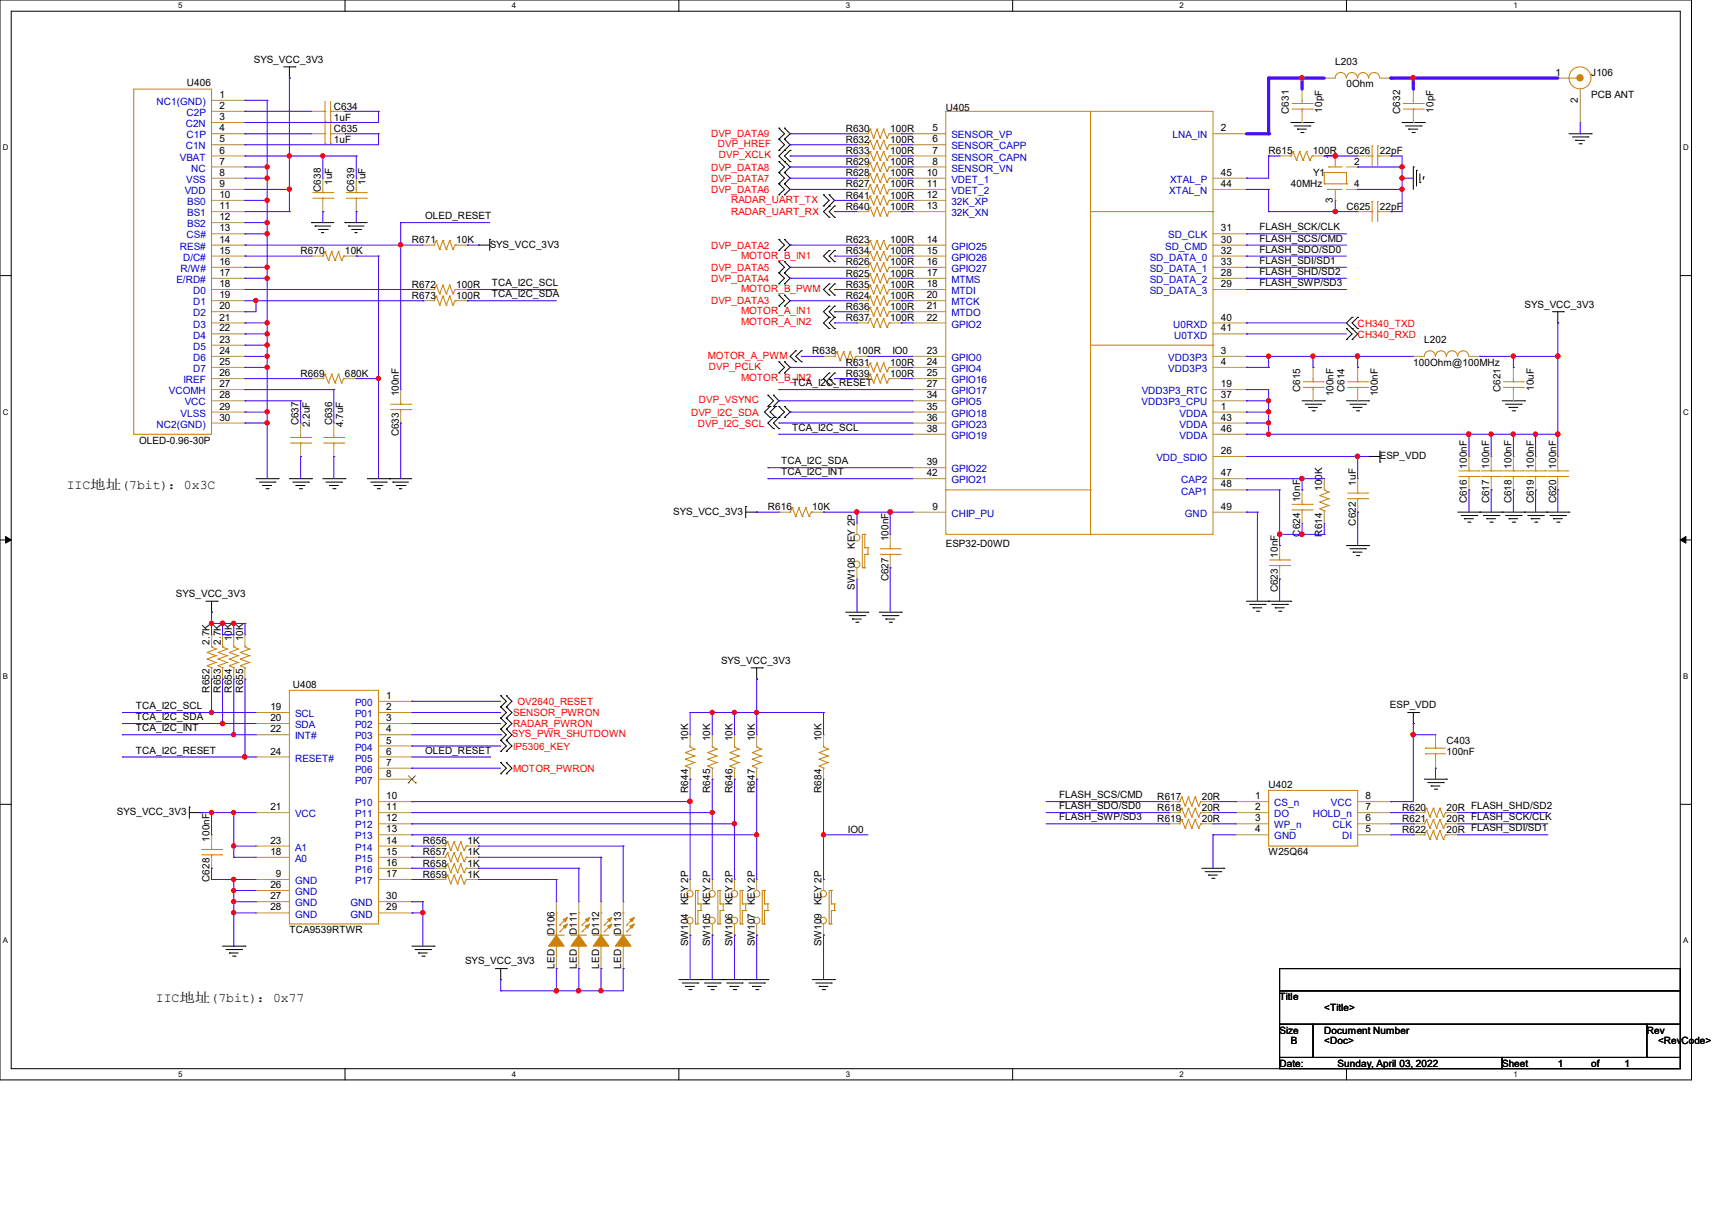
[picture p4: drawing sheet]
<svg xmlns="http://www.w3.org/2000/svg" width="297mm" height="210mm" viewBox="0 0 297 210" stroke-linecap="round" stroke-linejoin="round" font-family="sans-serif">
<defs><g id="words">
<g font-size="2.3">
<text x="11.6" y="84.9">IIC地址(7bit)：0x3C</text>
<text x="27.1" y="173.7">IIC地址(7bit)：0x77</text>
</g>
<g font-size="1.7">
<text x="44" y="10.9">SYS_VCC_3V3</text>
<text x="231.6" y="11.3">L203</text>
<text x="32.4" y="14.9">U406</text>
<text x="38.1" y="17">1</text>
<text x="233.6" y="15.2">0Ohm</text>
<text x="269.9" y="13.1">1</text>
<text x="273.7" y="17.8" transform="rotate(-90 273.7 17.8)">2</text>
<text x="276" y="13.2">J106</text>
<text x="276" y="17.1">PCB ANT</text>
<text x="38.1" y="18.9">2</text>
<text x="38.1" y="20.8">3</text>
<text x="38.1" y="22.8">4</text>
<text x="57.9" y="19">C634</text>
<text x="57.9" y="20.9">1uF</text>
<text x="57.9" y="22.9">C635</text>
<text x="146.7" y="22.9">R630</text>
<text x="154.4" y="22.9">100R</text>
<text x="161.8" y="22.8">5</text>
<text x="164.1" y="19.2">U405</text>
<text x="211.8" y="22.8">2</text>
<text x="223.6" y="19.7" transform="rotate(-90 223.6 19.7)">C631</text>
<text x="229.4" y="19.5" transform="rotate(-90 229.4 19.5)">10pF</text>
<text x="242.9" y="19.7" transform="rotate(-90 242.9 19.7)">C632</text>
<text x="248.7" y="19.5" transform="rotate(-90 248.7 19.5)">10pF</text>
<text x="38.1" y="24.7">5</text>
<text x="38.1" y="26.6">6</text>
<text x="38.1" y="28.5">7</text>
<text x="57.9" y="24.8">1uF</text>
<text x="146.7" y="28.7">R629</text>
<text x="146.7" y="26.7">R633</text>
<text x="146.7" y="24.8">R632</text>
<text x="154.4" y="28.7">100R</text>
<text x="154.4" y="26.7">100R</text>
<text x="154.4" y="24.8">100R</text>
<text x="161.8" y="24.7">6</text>
<text x="161.8" y="26.6">7</text>
<text x="161.8" y="28.5">8</text>
<text x="220.1" y="26.7">R615</text>
<text x="227.8" y="26.7">100R</text>
<text x="231.2" y="27.6" transform="rotate(-90 231.2 27.6)">1</text>
<text x="233.6" y="26.7">C626</text>
<text x="234.9" y="28.5">2</text>
<text x="239.4" y="26.7">22pF</text>
<text x="38.1" y="30.5">8</text>
<text x="38.1" y="32.4">9</text>
<text x="38.1" y="34.3">10</text>
<text x="55.7" y="33.2" transform="rotate(-90 55.7 33.2)">C638</text>
<text x="57.6" y="32" transform="rotate(-90 57.6 32)">1uF</text>
<text x="61.5" y="33.2" transform="rotate(-90 61.5 33.2)">C639</text>
<text x="63.4" y="32" transform="rotate(-90 63.4 32)">1uF</text>
<text x="146.7" y="32.5">R627</text>
<text x="146.7" y="30.6">R628</text>
<text x="146.7" y="34.5">R641</text>
<text x="154.4" y="32.5">100R</text>
<text x="154.4" y="30.6">100R</text>
<text x="154.4" y="34.5">100R</text>
<text x="160.8" y="30.5">10</text>
<text x="160.8" y="32.4">11</text>
<text x="160.8" y="34.3">12</text>
<text x="211.8" y="32.4">44</text>
<text x="211.8" y="30.5">45</text>
<text x="223.9" y="32.5">40MHz</text>
<text x="227.8" y="30.6">Y1</text>
<text x="231.2" y="35.2" transform="rotate(-90 231.2 35.2)">3</text>
<text x="234.9" y="32.4">4</text>
<text x="38.1" y="36.3">11</text>
<text x="38.1" y="38.2">12</text>
<text x="38.1" y="40.1">13</text>
<text x="73.7" y="38">OLED_RESET</text>
<text x="146.7" y="36.4">R640</text>
<text x="154.4" y="36.4">100R</text>
<text x="160.8" y="36.3">13</text>
<text x="211.8" y="40.1">31</text>
<text x="218.5" y="40">FLASH_SCK/CLK</text>
<text x="218.5" y="41.9">FLASH_SCS/CMD</text>
<text x="233.6" y="36.4">C625</text>
<text x="239.4" y="36.4">22pF</text>
<text x="38.1" y="42.1">14</text>
<text x="38.1" y="44">15</text>
<text x="38.1" y="45.9">16</text>
<text x="38.1" y="47.8">17</text>
<text x="52.2" y="44.1">R670</text>
<text x="59.9" y="44.1">10K</text>
<text x="71.5" y="42.2">R671</text>
<text x="79.2" y="42.2">10K</text>
<text x="85" y="42.9">SYS_VCC_3V3</text>
<text x="146.7" y="46">R626</text>
<text x="146.7" y="48">R625</text>
<text x="146.7" y="44.1">R634</text>
<text x="146.7" y="42.2">R623</text>
<text x="154.4" y="46">100R</text>
<text x="154.4" y="48">100R</text>
<text x="154.4" y="44.1">100R</text>
<text x="154.4" y="42.2">100R</text>
<text x="160.8" y="42.1">14</text>
<text x="160.8" y="44">15</text>
<text x="160.8" y="45.9">16</text>
<text x="160.8" y="47.8">17</text>
<text x="211.8" y="47.8">28</text>
<text x="211.8" y="42.1">30</text>
<text x="211.8" y="44">32</text>
<text x="211.8" y="45.9">33</text>
<text x="218.5" y="43.8">FLASH_SDO/SD0</text>
<text x="218.5" y="45.8">FLASH_SDI/SD1</text>
<text x="218.5" y="47.7">FLASH_SHD/SD2</text>
<text x="38.1" y="49.8">18</text>
<text x="38.1" y="51.7">19</text>
<text x="38.1" y="53.6">20</text>
<text x="71.5" y="51.8">R673</text>
<text x="71.5" y="49.9">R672</text>
<text x="79.2" y="51.8">100R</text>
<text x="79.2" y="49.9">100R</text>
<text x="85.3" y="49.6">TCA_I2C_SCL</text>
<text x="85.3" y="51.6">TCA_I2C_SDA</text>
<text x="146.7" y="51.8">R624</text>
<text x="146.7" y="49.9">R635</text>
<text x="146.7" y="53.8">R636</text>
<text x="154.4" y="51.8">100R</text>
<text x="154.4" y="49.9">100R</text>
<text x="154.4" y="53.8">100R</text>
<text x="160.8" y="49.8">18</text>
<text x="160.8" y="51.7">20</text>
<text x="160.8" y="53.6">21</text>
<text x="211.8" y="49.8">29</text>
<text x="218.5" y="49.6">FLASH_SWP/SD3</text>
<text x="264.5" y="53.3">SYS_VCC_3V3</text>
<text x="38.1" y="55.6">21</text>
<text x="38.1" y="57.5">22</text>
<text x="38.1" y="59.4">23</text>
<text x="146.7" y="55.7">R637</text>
<text x="154.4" y="55.7">100R</text>
<text x="160.8" y="55.6">22</text>
<text x="211.8" y="57.5">41</text>
<text x="211.8" y="55.6">40</text>
<text x="247.1" y="59.5">L202</text>
<text x="38.1" y="61.4">24</text>
<text x="38.1" y="63.3">25</text>
<text x="38.1" y="65.2">26</text>
<text x="52.2" y="65.3">R669</text>
<text x="59.9" y="65.3">680K</text>
<text x="140.9" y="61.5">R638</text>
<text x="146.7" y="63.4">R631</text>
<text x="146.7" y="65.3">R639</text>
<text x="148.7" y="61.5">100R</text>
<text x="154.4" y="63.4">100R</text>
<text x="154.4" y="65.3">100R</text>
<text x="154.8" y="61.4">IO0</text>
<text x="160.8" y="61.4">23</text>
<text x="160.8" y="63.3">24</text>
<text x="160.8" y="65.2">25</text>
<text x="211.8" y="61.4">3</text>
<text x="211.8" y="63.3">4</text>
<text x="245.2" y="63.4">100Ohm@100MHz</text>
<text x="38.1" y="67.1">27</text>
<text x="38.1" y="69.1">28</text>
<text x="38.1" y="71">29</text>
<text x="69.2" y="68.8" transform="rotate(-90 69.2 68.8)">100nF</text>
<text x="137.5" y="67">TCA_I2C_RESET</text>
<text x="160.8" y="67.1">27</text>
<text x="160.8" y="69.1">34</text>
<text x="160.8" y="71">35</text>
<text x="211.8" y="71">1</text>
<text x="211.8" y="67.1">19</text>
<text x="211.8" y="69.1">37</text>
<text x="225.5" y="68" transform="rotate(-90 225.5 68)">C615</text>
<text x="231.3" y="68.7" transform="rotate(-90 231.3 68.7)">100nF</text>
<text x="233.3" y="68" transform="rotate(-90 233.3 68)">C614</text>
<text x="239.1" y="68.7" transform="rotate(-90 239.1 68.7)">100nF</text>
<text x="260.3" y="68" transform="rotate(-90 260.3 68)">C621</text>
<text x="266.1" y="67.8" transform="rotate(-90 266.1 67.8)">10uF</text>
<text x="24.1" y="76.9">OLED-0.96-30P</text>
<text x="38.1" y="72.9">30</text>
<text x="51.8" y="73.7" transform="rotate(-90 51.8 73.7)">C637</text>
<text x="53.8" y="74.1" transform="rotate(-90 53.8 74.1)">2.2uF</text>
<text x="57.6" y="73.7" transform="rotate(-90 57.6 73.7)">C636</text>
<text x="59.5" y="74.1" transform="rotate(-90 59.5 74.1)">4.7uF</text>
<text x="69.2" y="75.7" transform="rotate(-90 69.2 75.7)">C633</text>
<text x="137.5" y="74.7">TCA_I2C_SCL</text>
<text x="160.8" y="74.9">38</text>
<text x="160.8" y="72.9">36</text>
<text x="211.8" y="72.9">43</text>
<text x="211.8" y="74.9">46</text>
<text x="135.5" y="82.4">TCA_I2C_INT</text>
<text x="135.5" y="80.5">TCA_I2C_SDA</text>
<text x="160.8" y="80.7">39</text>
<text x="160.8" y="82.6">42</text>
<text x="211.8" y="78.7">26</text>
<text x="211.8" y="82.6">47</text>
<text x="239.4" y="79.6">ESP_VDD</text>
<text x="254.5" y="81.3" transform="rotate(-90 254.5 81.3)">100nF</text>
<text x="258.4" y="81.3" transform="rotate(-90 258.4 81.3)">100nF</text>
<text x="262.2" y="81.3" transform="rotate(-90 262.2 81.3)">100nF</text>
<text x="266.1" y="81.3" transform="rotate(-90 266.1 81.3)">100nF</text>
<text x="270" y="81.3" transform="rotate(-90 270 81.3)">100nF</text>
<text x="116.8" y="89.3">SYS_VCC_3V3</text>
<text x="133.2" y="88.5">R616</text>
<text x="140.9" y="88.5">10K</text>
<text x="161.8" y="88.4">9</text>
<text x="211.8" y="88.4">49</text>
<text x="211.8" y="84.5">48</text>
<text x="225.5" y="87.1" transform="rotate(-90 225.5 87.1)">10nF</text>
<text x="229.4" y="85.1" transform="rotate(-90 229.4 85.1)">100K</text>
<text x="235.2" y="84.2" transform="rotate(-90 235.2 84.2)">1uF</text>
<text x="254.5" y="87.3" transform="rotate(-90 254.5 87.3)">C616</text>
<text x="258.4" y="87.3" transform="rotate(-90 258.4 87.3)">C617</text>
<text x="262.2" y="87.3" transform="rotate(-90 262.2 87.3)">C618</text>
<text x="266.1" y="87.3" transform="rotate(-90 266.1 87.3)">C619</text>
<text x="270" y="87.3" transform="rotate(-90 270 87.3)">C620</text>
<text x="148.3" y="95.2" transform="rotate(-90 148.3 95.2)">KEY 2P</text>
<text x="154.1" y="93.9" transform="rotate(-90 154.1 93.9)">100nF</text>
<text x="164.1" y="94.9">ESP32-D0WD</text>
<text x="225.5" y="93" transform="rotate(-90 225.5 93)">C624</text>
<text x="229.4" y="93" transform="rotate(-90 229.4 93)">R614</text>
<text x="235.2" y="91.1" transform="rotate(-90 235.2 91.1)">C622</text>
<text x="154.1" y="100.8" transform="rotate(-90 154.1 100.8)">C627</text>
<text x="221.7" y="96.7" transform="rotate(-90 221.7 96.7)">10nF</text>
<text x="30.5" y="103.5">SYS_VCC_3V3</text>
<text x="148.3" y="102.3" transform="rotate(-90 148.3 102.3)">SW108</text>
<text x="221.7" y="102.7" transform="rotate(-90 221.7 102.7)">C623</text>
<text x="36.4" y="111.8" transform="rotate(-90 36.4 111.8)">2.7K</text>
<text x="38.3" y="111.8" transform="rotate(-90 38.3 111.8)">2.7K</text>
<text x="40.2" y="111.2" transform="rotate(-90 40.2 111.2)">10K</text>
<text x="42.2" y="111.2" transform="rotate(-90 42.2 111.2)">10K</text>
<text x="50.8" y="119.4">U408</text>
<text x="125.1" y="115.1">SYS_VCC_3V3</text>
<text x="23.6" y="123">TCA_I2C_SCL</text>
<text x="23.6" y="124.9">TCA_I2C_SDA</text>
<text x="36.4" y="120.1" transform="rotate(-90 36.4 120.1)">R652</text>
<text x="38.3" y="120.1" transform="rotate(-90 38.3 120.1)">R653</text>
<text x="40.2" y="120.1" transform="rotate(-90 40.2 120.1)">R654</text>
<text x="42.2" y="120.1" transform="rotate(-90 42.2 120.1)">R655</text>
<text x="46.9" y="123.1">19</text>
<text x="46.9" y="125">20</text>
<text x="67" y="121.2">1</text>
<text x="67" y="123.1">2</text>
<text x="67" y="125">3</text>
<text x="241.1" y="122.8">ESP_VDD</text>
<text x="23.6" y="126.8">TCA_I2C_INT</text>
<text x="23.6" y="130.7">TCA_I2C_RESET</text>
<text x="46.9" y="127">22</text>
<text x="46.9" y="130.8">24</text>
<text x="67" y="127">4</text>
<text x="67" y="128.9">5</text>
<text x="67" y="130.8">6</text>
<text x="73.7" y="130.7">OLED_RESET</text>
<text x="119.4" y="128.6" transform="rotate(-90 119.4 128.6)">10K</text>
<text x="123.2" y="128.6" transform="rotate(-90 123.2 128.6)">10K</text>
<text x="127.1" y="128.6" transform="rotate(-90 127.1 128.6)">10K</text>
<text x="131" y="128.6" transform="rotate(-90 131 128.6)">10K</text>
<text x="142.5" y="128.6" transform="rotate(-90 142.5 128.6)">10K</text>
<text x="250.9" y="129">C403</text>
<text x="250.9" y="131">100nF</text>
<text x="67" y="132.8">7</text>
<text x="67" y="134.7">8</text>
<text x="119.4" y="137.5" transform="rotate(-90 119.4 137.5)">R644</text>
<text x="123.2" y="137.5" transform="rotate(-90 123.2 137.5)">R645</text>
<text x="127.1" y="137.5" transform="rotate(-90 127.1 137.5)">R646</text>
<text x="131" y="137.5" transform="rotate(-90 131 137.5)">R647</text>
<text x="142.5" y="137.5" transform="rotate(-90 142.5 137.5)">R684</text>
<text x="220.1" y="136.7">U402</text>
<text x="20.3" y="141.4">SYS_VCC_3V3</text>
<text x="46.9" y="140.5">21</text>
<text x="67" y="138.6">10</text>
<text x="67" y="140.5">11</text>
<text x="67" y="142.4">12</text>
<text x="183.8" y="138.4">FLASH_SCS/CMD</text>
<text x="183.8" y="140.3">FLASH_SDO/SD0</text>
<text x="183.8" y="142.3">FLASH_SWP/SD3</text>
<text x="200.8" y="140.6">R618</text>
<text x="200.8" y="142.5">R619</text>
<text x="200.8" y="138.7">R617</text>
<text x="208.5" y="140.6">20R</text>
<text x="208.5" y="142.5">20R</text>
<text x="208.5" y="138.7">20R</text>
<text x="217.8" y="138.6">1</text>
<text x="217.8" y="140.5">2</text>
<text x="217.8" y="142.4">3</text>
<text x="236.9" y="142.4">6</text>
<text x="236.9" y="140.5">7</text>
<text x="236.9" y="138.6">8</text>
<text x="243.2" y="140.6">R620</text>
<text x="243.2" y="142.5">R621</text>
<text x="250.9" y="140.6">20R FLASH_SHD/SD2</text>
<text x="250.9" y="142.5">20R FLASH_SCK/CLK</text>
<text x="36.4" y="146" transform="rotate(-90 36.4 146)">100nF</text>
<text x="46.9" y="148.2">18</text>
<text x="46.9" y="146.3">23</text>
<text x="67" y="144.4">13</text>
<text x="67" y="146.3">14</text>
<text x="67" y="148.2">15</text>
<text x="73.4" y="146.4">R656</text>
<text x="73.4" y="148.3">R657</text>
<text x="81.1" y="146.4">1K</text>
<text x="81.1" y="148.3">1K</text>
<text x="147.1" y="144.4">IO0</text>
<text x="217.8" y="144.4">4</text>
<text x="220.1" y="148.3">W25Q64</text>
<text x="236.9" y="144.4">5</text>
<text x="243.2" y="144.5">R622</text>
<text x="250.9" y="144.5">20R FLASH_SDI/SD1</text>
<text x="36.4" y="152.9" transform="rotate(-90 36.4 152.9)">C628</text>
<text x="46.9" y="154">26</text>
<text x="46.9" y="156">27</text>
<text x="47.9" y="152.1">9</text>
<text x="67" y="150.2">16</text>
<text x="67" y="152.1">17</text>
<text x="67" y="156">30</text>
<text x="73.4" y="150.3">R658</text>
<text x="73.4" y="152.2">R659</text>
<text x="81.1" y="150.3">1K</text>
<text x="81.1" y="152.2">1K</text>
<text x="46.9" y="157.9">28</text>
<text x="50.2" y="161.8">TCA9539RTWR</text>
<text x="67" y="157.9">29</text>
<text x="119.4" y="157" transform="rotate(-90 119.4 157)">KEY 2P</text>
<text x="123.2" y="157" transform="rotate(-90 123.2 157)">KEY 2P</text>
<text x="127.1" y="157" transform="rotate(-90 127.1 157)">KEY 2P</text>
<text x="131" y="157" transform="rotate(-90 131 157)">KEY 2P</text>
<text x="142.5" y="157" transform="rotate(-90 142.5 157)">KEY 2P</text>
<text x="80.7" y="167.3">SYS_VCC_3V3</text>
<text x="96.2" y="168" transform="rotate(-90 96.2 168)">LED</text>
<text x="96.2" y="162.2" transform="rotate(-90 96.2 162.2)">D106</text>
<text x="100.1" y="168" transform="rotate(-90 100.1 168)">LED</text>
<text x="100.1" y="162.2" transform="rotate(-90 100.1 162.2)">D111</text>
<text x="103.9" y="168" transform="rotate(-90 103.9 168)">LED</text>
<text x="103.9" y="162.2" transform="rotate(-90 103.9 162.2)">D112</text>
<text x="107.8" y="168" transform="rotate(-90 107.8 168)">LED</text>
<text x="107.8" y="162.2" transform="rotate(-90 107.8 162.2)">D113</text>
<text x="119.4" y="164.1" transform="rotate(-90 119.4 164.1)">SW104</text>
<text x="123.2" y="164.1" transform="rotate(-90 123.2 164.1)">SW105</text>
<text x="127.1" y="164.1" transform="rotate(-90 127.1 164.1)">SW106</text>
<text x="131" y="164.1" transform="rotate(-90 131 164.1)">SW107</text>
<text x="142.5" y="164.1" transform="rotate(-90 142.5 164.1)">SW109</text>
<text x="222" y="173.4">Title</text>
<text x="222" y="179.2">Size</text>
<text x="229.7" y="175.3">&lt;Title&gt;</text>
<text x="229.7" y="179.2">Document Number</text>
<text x="285.7" y="179.2">Rev</text>
<text x="222" y="185">Date:</text>
<text x="223.9" y="181.1">B</text>
<text x="229.7" y="181.1">&lt;Doc&gt;</text>
<text x="232.1" y="185">Sunday, April 03, 2022</text>
<text x="260.6" y="185">Sheet</text>
<text x="270.2" y="185">1</text>
<text x="276" y="185">of</text>
<text x="281.8" y="185">1</text>
<text x="287.7" y="181.1">&lt;RevCode&gt;</text>
</g>
<g font-size="1.7" fill="#00c">
<text x="27.1" y="18.2">NC1(GND)</text>
<text x="32.2" y="22.1">C2N</text>
<text x="32.3" y="20.1">C2P</text>
<text x="31.2" y="27.9">VBAT</text>
<text x="32.2" y="25.9">C1N</text>
<text x="32.3" y="24">C1P</text>
<text x="33.2" y="29.8">NC</text>
<text x="165.1" y="24">SENSOR_VP</text>
<text x="165.1" y="25.9">SENSOR_CAPP</text>
<text x="165.1" y="27.9">SENSOR_CAPN</text>
<text x="165.1" y="29.8">SENSOR_VN</text>
<text x="203.4" y="24">LNA_IN</text>
<text x="32" y="33.7">VDD</text>
<text x="32.3" y="31.7">VSS</text>
<text x="32.5" y="35.6">BS0</text>
<text x="165.1" y="31.7">VDET_1</text>
<text x="165.1" y="33.7">VDET_2</text>
<text x="165.1" y="35.6">32K_XP</text>
<text x="202.9" y="33.7">XTAL_N</text>
<text x="203" y="31.7">XTAL_P</text>
<text x="32.3" y="41.4">CS#</text>
<text x="32.5" y="37.5">BS1</text>
<text x="32.5" y="39.4">BS2</text>
<text x="165.1" y="37.5">32K_XN</text>
<text x="202.7" y="41.4">SD_CLK</text>
<text x="31.2" y="43.3">RES#</text>
<text x="31.3" y="47.2">R/W#</text>
<text x="31.7" y="45.2">D/C#</text>
<text x="165.1" y="43.3">GPIO25</text>
<text x="165.1" y="45.2">GPIO26</text>
<text x="165.1" y="47.2">GPIO27</text>
<text x="199.5" y="45.2">SD_DATA_0</text>
<text x="199.5" y="47.2">SD_DATA_1</text>
<text x="202.1" y="43.3">SD_CMD</text>
<text x="30.6" y="49.1">E/RD#</text>
<text x="33.5" y="51">D0</text>
<text x="33.5" y="53">D1</text>
<text x="165.1" y="49.1">MTMS</text>
<text x="165.1" y="51">MTDI</text>
<text x="165.1" y="53">MTCK</text>
<text x="199.5" y="49.1">SD_DATA_2</text>
<text x="199.5" y="51">SD_DATA_3</text>
<text x="33.5" y="54.9">D2</text>
<text x="33.5" y="56.8">D3</text>
<text x="33.5" y="58.7">D4</text>
<text x="165.1" y="54.9">MTDO</text>
<text x="165.1" y="56.8">GPIO2</text>
<text x="203.5" y="56.8">U0RXD</text>
<text x="203.7" y="58.7">U0TXD</text>
<text x="33.5" y="60.7">D5</text>
<text x="33.5" y="62.6">D6</text>
<text x="33.5" y="64.5">D7</text>
<text x="165.1" y="62.6">GPIO0</text>
<text x="165.1" y="64.5">GPIO4</text>
<text x="202.7" y="62.6">VDD3P3</text>
<text x="202.7" y="64.5">VDD3P3</text>
<text x="29.3" y="68.4">VCOMH</text>
<text x="31.8" y="66.5">IREF</text>
<text x="32" y="70.3">VCC</text>
<text x="165.1" y="66.5">GPIO16</text>
<text x="165.1" y="68.4">GPIO17</text>
<text x="165.1" y="70.3">GPIO5</text>
<text x="198" y="70.3">VDD3P3_CPU</text>
<text x="198.1" y="68.4">VDD3P3_RTC</text>
<text x="27.1" y="74.2">NC2(GND)</text>
<text x="31.3" y="72.3">VLSS</text>
<text x="165.1" y="72.3">GPIO18</text>
<text x="165.1" y="76.1">GPIO19</text>
<text x="165.1" y="74.2">GPIO23</text>
<text x="204.6" y="72.3">VDDA</text>
<text x="204.6" y="74.2">VDDA</text>
<text x="204.6" y="76.1">VDDA</text>
<text x="165.1" y="81.9">GPIO22</text>
<text x="165.1" y="83.8">GPIO21</text>
<text x="200.6" y="80">VDD_SDIO</text>
<text x="204.9" y="83.8">CAP2</text>
<text x="165.1" y="89.6">CHIP_PU</text>
<text x="204.9" y="85.8">CAP1</text>
<text x="205.6" y="89.6">GND</text>
<text x="51.2" y="124.4">SCL</text>
<text x="61.6" y="122.4">P00</text>
<text x="61.6" y="124.4">P01</text>
<text x="51.2" y="126.3">SDA</text>
<text x="51.2" y="128.2">INT#</text>
<text x="61.6" y="126.3">P02</text>
<text x="61.6" y="128.2">P03</text>
<text x="61.6" y="130.2">P04</text>
<text x="51.2" y="132.1">RESET#</text>
<text x="61.6" y="132.1">P05</text>
<text x="61.6" y="134">P06</text>
<text x="61.6" y="135.9">P07</text>
<text x="51.2" y="141.7">VCC</text>
<text x="61.6" y="139.8">P10</text>
<text x="61.6" y="141.7">P11</text>
<text x="61.6" y="143.7">P12</text>
<text x="221.1" y="139.8">CS_n</text>
<text x="221.1" y="141.7">DO</text>
<text x="221.1" y="143.7">WP_n</text>
<text x="227.7" y="141.7">HOLD_n</text>
<text x="230.9" y="139.8">VCC</text>
<text x="231.2" y="143.7">CLK</text>
<text x="51.2" y="149.5">A0</text>
<text x="51.2" y="147.5">A1</text>
<text x="61.6" y="145.6">P13</text>
<text x="61.6" y="147.5">P14</text>
<text x="61.6" y="149.5">P15</text>
<text x="221.1" y="145.6">GND</text>
<text x="232.9" y="145.6">DI</text>
<text x="51.2" y="153.3">GND</text>
<text x="51.2" y="155.2">GND</text>
<text x="61.6" y="151.4">P16</text>
<text x="61.6" y="153.3">P17</text>
<text x="51.2" y="157.2">GND</text>
<text x="51.2" y="159.1">GND</text>
<text x="60.8" y="159.1">GND</text>
<text x="60.8" y="157.2">GND</text>
</g>
<g font-size="1.7" fill="#f00">
<text x="123.4" y="23.8">DVP_DATA9</text>
<text x="123.4" y="29.6">DVP_DATA8</text>
<text x="124.5" y="25.6">DVP_HREF</text>
<text x="124.7" y="27.5">DVP_XCLK</text>
<text x="123.4" y="31.5">DVP_DATA7</text>
<text x="123.4" y="33.5">DVP_DATA6</text>
<text x="126.8" y="35.2">RADAR_UART_TX</text>
<text x="126.8" y="37.3">RADAR_UART_RX</text>
<text x="123.4" y="47">DVP_DATA5</text>
<text x="123.4" y="43.1">DVP_DATA2</text>
<text x="128.6" y="44.9">MOTOR_B_IN1</text>
<text x="123.4" y="52.8">DVP_DATA3</text>
<text x="123.4" y="48.9">DVP_DATA4</text>
<text x="128.6" y="50.7">MOTOR_B_PWM</text>
<text x="128.6" y="54.5">MOTOR_A_IN1</text>
<text x="128.6" y="56.4">MOTOR_A_IN2</text>
<text x="235.5" y="58.6">CH340_RXD</text>
<text x="235.5" y="56.6">CH340_TXD</text>
<text x="122.8" y="62.2">MOTOR_A_PWM</text>
<text x="123" y="64.2">DVP_PCLK</text>
<text x="121.2" y="70">DVP_VSYNC</text>
<text x="128.6" y="66.1">MOTOR_B_IN2</text>
<text x="119.9" y="72.1">DVP_I2C_SDA</text>
<text x="121.1" y="74">DVP_I2C_SCL</text>
<text x="89" y="124.2">SENSOR_PWRON</text>
<text x="89.8" y="122.3">OV2640_RESET</text>
<text x="88.8" y="127.9">SYS_PWR_SHUTDOWN</text>
<text x="89" y="126.2">RADAR_PWRON</text>
<text x="89" y="130">IP5306_KEY</text>
<text x="89" y="133.9">MOTOR_PWRON</text>
</g>
<g font-size="1.4">
<text x="30.9" y="1.4">5</text>
<text x="88.8" y="1.4">4</text>
<text x="146.7" y="1.4">3</text>
<text x="204.6" y="1.4">2</text>
<text x="262.6" y="1.4">1</text>
<text x=".5" y="26.1">D</text>
<text x="292" y="26.1">D</text>
<text x=".5" y="71.9">C</text>
<text x="292" y="71.9">C</text>
<text x=".5" y="117.8">B</text>
<text x="292" y="117.8">B</text>
<text x=".5" y="163.6">A</text>
<text x="292" y="163.6">A</text>
<text x="30.9" y="186.8">5</text>
<text x="88.8" y="186.8">4</text>
<text x="146.7" y="186.8">3</text>
<text x="204.6" y="186.8">2</text>
<text x="262.6" y="186.8">1</text>
</g>
</g></defs>
<path d="M0 0h293.5v187.3h-293.5zM1.9 1.9h289.6v183.4h-289.6z" fill="none" stroke="#000" stroke-width=".17"/>
<g fill="#fff">
<path d="M30.9 .2h.8v1.5h-.8z"/>
<path d="M30.9 185.5h.8v1.6h-.8z"/>
</g>
<path d="M59.9 0v1.9M59.9 185.3v2" fill="none" stroke="#000" stroke-width=".17"/>
<g fill="#fff">
<path d="M88.8 .2h.8v1.5h-.8z"/>
<path d="M88.8 185.5h.8v1.6h-.8z"/>
</g>
<path d="M117.8 0v1.9M117.8 185.3v2" fill="none" stroke="#000" stroke-width=".17"/>
<g fill="#fff">
<path d="M146.7 .2h.8v1.5h-.8z"/>
<path d="M146.7 185.5h.8v1.6h-.8z"/>
</g>
<path d="M175.7 0v1.9M175.7 185.3v2" fill="none" stroke="#000" stroke-width=".17"/>
<g fill="#fff">
<path d="M204.6 .2h.8v1.5h-.8z"/>
<path d="M204.6 185.5h.8v1.6h-.8z"/>
</g>
<path d="M233.6 0v1.9M233.6 185.3v2" fill="none" stroke="#000" stroke-width=".17"/>
<g fill="#fff">
<path d="M262.6 .2h.7v1.5h-.7z"/>
<path d="M262.6 185.5h.7v1.6h-.7z"/>
<path d="M.5 24.8h1v1.6h-1z"/>
<path d="M292 24.8h1v1.6h-1z"/>
<path d="M.5 70.7h1v1.5h-1z"/>
<path d="M292 70.7h1v1.5h-1z"/>
</g>
<path d="M0 47.8h1.9M291.5 47.8h2" fill="none" stroke="#000" stroke-width=".17"/>
<g fill="#fff">
<path d="M.5 116.5h.9v1.6h-.9z"/>
<path d="M292 116.5h.9v1.6h-.9z"/>
</g>
<path d="M0 93.6h1.9M291.5 93.6h2" fill="none" stroke="#000" stroke-width=".17"/>
<path d="M1 93l.9 .6-.9 .6zM291.5 93.6l1-.6v1.2z" fill="#000" stroke="#000" stroke-width=".17"/>
<g fill="#fff">
<path d="M.5 162.4h.9v1.5h-.9z"/>
<path d="M292 162.4h.9v1.5h-.9z"/>
</g>
<g fill="none" stroke="#000" stroke-width=".17">
<path d="M49.2 11.6h2M50.2 13.5h.1M50.2 11.6v1.9M51.2 11.6h.1M54.1 38.6h.1M54.1 38.6h3.8M54.7 39.2h.1M54.7 39.2h2.7M55.2 39.8h1.6M56.8 39.8h.1M59.9 38.6h.1M59.9 38.6h3.8"/>
<path d="M60.5 39.2h.1M60.5 39.2h2.7M61 39.8h1.6M62.6 39.8h.1M135.1 24.1h.1M135.1 22.2h.1M135.1 29.9h.1M135.1 28h.1M135.1 31.9h.1M135.1 26.1h.1M135.1 33.8h.1M135.1 22.2l1 1-1 .9"/>
<path d="M135.1 28l1 1-1 .9M135.1 29.9l1 1-1 1M135.1 24.1l1 1-1 1M135.1 31.9l1 1-1 .9M136.1 22.2h.1M136.1 24.1h.1M136.1 28h.1M136.1 26.1h.1M136.1 29.9h.1M136.1 31.9h.1M136.1 33.8h.1M136.1 22.2l1 1-1 .9"/>
<path d="M136.1 29.9l1 1-1 1M136.1 24.1l1 1-2 2 1 .9M136.1 28l1 1-1 .9M136.1 31.9l1 1-1 .9M137.1 28h.1M137.1 26.1h.1M137.1 26.1l-1 1 1 .9M142.9 35.7h.1M142.9 33.8h.1M142.9 33.8l.9 1-.9 .9M143.8 33.8h.1M143.8 35.7h.1"/>
<path d="M143.8 37.7h.1M143.8 33.8l1 1-1 .9M143.8 35.7l-.9 1 .9 1M144.8 37.7h.1M144.8 35.7h.1M144.8 35.7l-1 1 1 1M223.9 21.3h3.9M224.5 21.8h2.7M225.1 22.4h.1M225.1 22.4h1.6M225.7 23h.4M226.1 23h.1"/>
<path d="M227.2 21.8h.1M227.8 21.3h.1M243.2 21.3h3.9M243.8 21.8h2.7M244.4 22.4h.1M244.4 22.4h1.6M245 23h.4M245.2 29h.1M245.2 29v3.9M245.4 23h.1M245.7 29.5h.1M245.7 29.5v2.8"/>
<path d="M246.3 31.7h.1M246.3 30.1v1.6M246.5 21.8h.1M246.9 30.7h.1M246.9 30.7v.4M247.1 21.3h.1M272.2 23.2h3.9M272.8 23.7h2.7M273.3 24.3h.1M273.3 24.3h1.6M273.9 24.9h.4M274.3 24.9h.1"/>
<path d="M275.5 23.7h.1M276.1 23.2h.1M55.8 40.3h.1M55.8 40.3h.4M61.6 40.3h.1M61.6 40.3h.4M83 42.5h.1M83 42.5h2M85 41.5h.1M85 41.5v1.9M135.1 53.1h.1M135.1 51.2h.1"/>
<path d="M135.1 49.2h.1M135.1 47.3h.1M135.1 45.4h.1M135.1 43.4h.1M135.1 41.5h.1M135.1 51.2l1 1-1 .9M135.1 47.3l1 1-1 .9M135.1 45.4l1 1-1 .9M135.1 41.5l1 1-1 .9M136.1 51.2h.1M136.1 53.1h.1M136.1 47.3h.1"/>
<path d="M136.1 49.2h.1M136.1 45.4h.1M136.1 41.5h.1M136.1 43.4h.1M136.1 51.2l1 1-1 .9M136.1 47.3l1 1-1 .9M136.1 45.4l1 1-1 .9M136.1 41.5l1 1-1 .9M143.8 55h.1M143.8 53.1h.1M143.8 57h.1M143.8 51.2h.1"/>
<path d="M143.8 49.2h.1M143.8 45.4h.1M143.8 43.4h.1M143.8 53.1l-.9 1 .9 .9M143.8 55l-.9 1 .9 1M143.8 49.2l-.9 1 .9 1M143.8 43.4l-.9 1 .9 1M144.8 55h.1M144.8 53.1h.1M144.8 57h.1M144.8 51.2h.1M144.8 49.2h.1"/>
<path d="M144.8 45.4h.1M144.8 43.4h.1M144.8 53.1l-1 1 1 .9M144.8 55l-1 1 1 1M144.8 49.2l-1 1 1 1M144.8 43.4l-1 1 1 1M233.6 58.9h.1M233.6 57h.1M233.6 57l1 .9-1 1M234.6 58.9h.1M234.6 57h.1M234.6 55h.1"/>
<path d="M234.6 57l.9 .9-.9 1M234.6 55l-1 1 1 1M235.5 57h.1M235.5 55h.1M235.5 55l-.9 1 .9 1M269.3 54.1h1.9M270.3 56h.1M270.3 54.1v1.9M271.2 54.1h.1M133.2 70.5h.1M133.2 68.5h.1M133.2 68.5l1 1-1 1"/>
<path d="M133.6 70.5h.1M133.6 72.4h.1M133.6 70.5l-1 1 1 .9M134.2 74.3h.1M134.2 72.4h.1M134.2 68.5h.1M134.2 70.5h.1M134.2 72.4l-1 1 1 .9M134.2 68.5l.9 1-.9 1M134.6 72.4h.1M134.6 70.5h.1M134.6 70.5l-1 1 1 .9"/>
<path d="M135.1 72.4h.1M135.1 70.5h.1M135.1 74.3h.1M135.1 64.7h.1M135.1 62.7h.1M135.1 70.5l1 1-1 .9M135.1 72.4l-.9 1 .9 .9M135.1 62.7l1 1-1 1M136.1 70.5h.1M136.1 72.4h.1M136.1 62.7h.1M136.1 64.7h.1"/>
<path d="M136.1 70.5l1 1-1 .9M136.1 62.7l1 1-1 1M138 62.7h.1M138 60.8h.1M138 60.8l-.9 1 .9 .9M139 62.7h.1M139 60.8h.1M139 60.8l-1 1 1 .9M143.8 66.6h.1M143.8 64.7h.1M143.8 64.7l-.9 1 .9 .9M144.8 66.6h.1"/>
<path d="M144.8 64.7h.1M144.8 64.7l-1 1 1 .9M225.9 69.5h3.8M226.4 70.1h2.8M227 70.7h.1M227 70.7h1.6M227.6 71.2h.4M228 71.2h.1M229.2 70.1h.1M229.7 69.5h.1M233.6 69.5h3.8M234.2 70.1h2.7"/>
<path d="M234.7 70.7h.1M234.7 70.7h1.6M235.3 71.2h.4M235.7 71.2h.1M236.9 70.1h.1M237.4 69.5h.1M237.4 79.2h.1M237.4 79.2h2M239.4 78.2v1.9M260.6 69.5h3.9M261.2 70.1h2.7M261.8 70.7h.1"/>
<path d="M261.8 70.7h1.5M262.3 71.2h.5M262.8 71.2h.1M263.9 70.1h.1M264.5 69.5h.1M44.4 83h3.9M45 83.6h2.7M45.6 84.2h.1M45.6 84.2h1.5M46.1 84.8h.4M46.5 84.8h.1M47.7 83.6h.1"/>
<path d="M48.3 83h.1M50.2 83h3.9M50.8 83.6h2.7M51.4 84.2h.1M51.4 84.2h1.5M51.9 84.8h.4M52.3 84.8h.1M53.5 83.6h.1M54.1 83h.1M56 83h3.9M56.6 83.6h2.7M57.1 84.2h.1"/>
<path d="M57.1 84.2h1.6M57.7 84.8h.4M58.1 84.8h.1M59.3 83.6h.1M59.9 83h.1M63.7 83h7.8M64.3 83.6h2.7M64.9 84.2h.1M64.9 84.2h1.5M65.4 84.8h.4M65.8 84.8h.1M67 83.6h.1"/>
<path d="M67.6 83h.1M68.2 83.6h.1M68.2 83.6h2.7M68.7 84.2h1.6M69.3 84.8h.1M69.3 84.8h.4M70.3 84.2h.1M129.4 87.8h.1M129.4 88.8h1.9M129.4 87.8v2M131.3 88.8h.1M233.6 94.6h3.8"/>
<path d="M234.2 95.2h2.7M234.7 95.8h.1M234.7 95.8h1.6M235.3 96.4h.4M235.7 96.4h.1M236.9 95.2h.1M237.4 94.6h.1M239.4 80.1h.1M252.9 88.8h19.3M253.5 89.4h2.7M254 90h.1M254 90h1.6"/>
<path d="M254.6 90.6h.4M255 90.6h.1M256.2 89.4h.1M256.8 88.8h.1M257.3 89.4h2.8M257.9 90h.1M257.9 90h1.6M258.5 90.6h.4M258.9 90.6h.1M260.1 89.4h.1M260.6 88.8h.1M261.2 89.4h2.7"/>
<path d="M261.8 90h.1M261.8 90h1.5M262.3 90.6h.5M262.8 90.6h.1M263.9 89.4h.1M264.5 88.8h.1M265 89.4h2.8M265.6 90h.1M265.6 90h1.6M266.2 90.6h.4M266.6 90.6h.1M267.8 89.4h.1"/>
<path d="M268.4 88.8h.1M268.9 89.4h2.7M269.5 90h.1M269.5 90h1.6M270.1 90.6h.4M270.5 90.6h.1M271.6 89.4h.1M272.2 88.8h.1M35.7 104.3h2M36.7 106.2h.1M36.7 104.3v1.9M37.7 104.3h.1"/>
<path d="M130.3 115.8h1.9M131.3 117.8h.1M131.3 115.8v2M132.2 115.8h.1M146.7 106.2h3.9M147.3 106.8h2.7M147.9 107.4h.1M147.9 107.4h1.5M148.5 107.9h.3M148.8 107.9h.1M150 106.8h.1M150.6 106.2h.1"/>
<path d="M152.5 106.2h3.9M153.1 106.8h2.7M153.7 107.4h.1M153.7 107.4h1.5M154.3 107.9h.3M154.6 107.9h.1M155.8 106.8h.1M156.4 106.2h.1M216.2 104.3h7.7M216.8 104.8h2.7M217.4 105.4h.1M217.4 105.4h1.5"/>
<path d="M218 106h.4M218.4 106h.1M219.5 104.8h.1M220.1 104.3h.1M220.6 104.8h2.8M221.2 105.4h.1M221.2 105.4h1.6M221.8 106h.4M222.2 106h.1M223.4 104.8h.1M223.9 104.3h.1M0 139.5h1.9"/>
<path d="M32.9 140h.1M32.9 140v1.9M86.9 134.2h.1M86.9 132.2h.1M86.9 124.5h.1M86.9 122.6h.1M86.9 126.4h.1M86.9 120.6h.1M86.9 128.4h.1M86.9 130.3h.1M86.9 132.2l.9 1-.9 1M86.9 122.6l.9 1-.9 .9"/>
<path d="M86.9 124.5l.9 1-.9 .9M86.9 120.6l.9 1-.9 1M86.9 126.4l.9 1-.9 1M86.9 128.4l.9 1-.9 .9M87.8 134.2h.1M87.8 132.2h.1M87.8 124.5h.1M87.8 122.6h.1M87.8 126.4h.1M87.8 120.6h.1M87.8 128.4h.1M87.8 130.3h.1"/>
<path d="M87.8 132.2l1 1-1 1M87.8 122.6l1 1-1 .9M87.8 124.5l1 1-1 .9M87.8 120.6l1 1-1 1M87.8 126.4l1 1-1 1M87.8 128.4l1 1-1 .9M244.2 123.6h1.9M245.2 125.5h.1M245.2 123.6v1.9M246.1 123.6h.1M247.1 135.1h3.9M247.7 135.7h2.7"/>
<path d="M248.3 136.3h.1M248.3 136.3h1.5M248.8 136.9h.4M249.2 136.9h.1M250.4 135.7h.1M251 135.1h.1M291.5 139.5h2M32.9 140.9h1.9M34.8 140.9h.1M208.5 150.6h3.8M209.1 151.2h2.7M209.7 151.8h.1"/>
<path d="M209.7 151.8h1.5M210.2 152.3h.4M210.6 152.3h.1M211.8 151.2h.1M212.3 150.6h.1M38.6 164.1h3.9M39.2 164.7h2.7M39.8 165.3h.1M39.8 165.3h1.5M40.3 165.8h.5M40.8 165.8h.1M41.9 164.7h.1"/>
<path d="M42.5 164.1h.1M71.5 164.1h3.8M72 164.7h2.7M72.6 165.3h.1M72.6 165.3h1.5M73.2 165.8h.4M73.6 165.8h.1M74.7 164.7h.1M75.3 164.1h.1M85.9 168h1.9M86.9 169.9h.1M86.9 168v1.9"/>
<path d="M87.8 168h.1M117.8 169.9h15.4M118.4 170.5h2.7M118.9 171.1h.1M118.9 171.1h1.6M119.5 171.6h.4M119.9 171.6h.1M121.1 170.5h.1M121.6 169.9h.1M122.2 170.5h2.7M122.8 171.1h.1M122.8 171.1h1.5"/>
<path d="M123.4 171.6h.3M123.7 171.6h.1M124.9 170.5h.1M125.5 169.9h.1M126.1 170.5h2.7M126.7 171.1h.1M126.7 171.1h1.5M127.2 171.6h.4M127.6 171.6h.1M128.8 170.5h.1M129.4 169.9h.1M129.9 170.5h2.7"/>
<path d="M130.5 171.1h.1M130.5 171.1h1.5M131.1 171.6h.4M131.5 171.6h.1M132.6 170.5h.1M133.2 169.9h.1M140.9 169.9h3.9M141.5 170.5h2.7M142.1 171.1h.1M142.1 171.1h1.5M142.7 171.6h.3M143 171.6h.1"/>
<path d="M144.2 170.5h.1M144.8 169.9h.1M222 168h69.5v3.8h-69.5zM222 171.8h69.5v5.8h-69.5zM222 177.6h5.8v5.8h-5.8zM227.8 177.6h57.9v5.8h-57.9zM285.7 177.6h5.8v5.8h-5.8zM222 183.4h38.6v1.9h-38.6zM260.6 183.4h30.9v1.9h-30.9z"/>
</g>
<g fill="none" stroke="#cc8006" stroke-width=".17">
<path d="M23.2 15.5h13.5v59.8h-13.5zM56 19.3h.4M56.4 19.3h.1M56.4 17.6v3.4M57.4 19.3h.1M57.4 19.3h.5M57.4 17.6v3.4M164.1 19.3h46.3v73.4h-46.3zM189.2 19.3v73.4M224.2 17.9h3.4M224.2 18.9h3.4M225.9 18.9h.1"/>
<path d="M225.9 17.9h.1M225.9 17.4v.5M225.9 18.9v.4M227.6 17.9h.1M227.6 18.9h.1M233.6 13.5a.95 .95 0 0 0-1-.9 .95 .95 0 0 0-1 .9M235.5 13.5a.95 .95 0 0 0-1-.9 .95 .95 0 0 0-.9 .9M237.4 13.5a.93 .93 0 0 0-.9-.9 .93 .93 0 0 0-1 .9M239.4 13.5a.95 .95 0 0 0-1-.9 .95 .95 0 0 0-1 .9M243.5 17.9h3.4M243.5 18.9h3.4M245.2 18.9h.1"/>
<path d="M245.2 17.9h.1M245.2 17.4v.5M245.2 18.9v.4M246.9 17.9h.1M246.9 18.9h.1M272.2 13.5h1.4M273.6 13.5h.1M54.3 33.4h3.4M54.3 34.4h3.4M56 34.4h.1M56 33.4h.1M56 23.2h.4"/>
<path d="M56 32.9v.5M56 34.4v.4M56.4 21h.1M56.4 23.2h.1M56.4 24.9h.1M56.4 21.5v3.4M57.4 21h.1M57.4 24.9h.1M57.4 23.2h.1M57.4 23.2h.5M57.4 21.5v3.4M57.7 33.4h.1"/>
<path d="M57.7 34.4h.1M60.1 33.4h3.4M60.1 34.4h3.4M61.8 34.4h.1M61.8 33.4h.1M61.8 32.9v.5M61.8 34.4v.4M63.5 33.4h.1M63.5 34.4h.1M150.6 23.2h.1M150.6 32.9h.1M150.6 29h.1"/>
<path d="M150.6 36.7h.1M150.6 30.9h.1M150.6 34.8h.1M150.6 27.1h.1M150.6 25.1h.1M151 22.4h.1M151 32h.1M151 28.2h.1M151 35.9h.1M151 30.1h.1M151 34h.1M151 26.3h.1"/>
<path d="M151 24.3h.1M151 22.4l.6 1.6M151 22.4l-.4 .8M151 32l.6 1.6M151 32l-.4 .9M151 28.2l.6 1.6M151 28.2l-.4 .8M151 35.9l.6 1.6M151 35.9l-.4 .8M151 30.1l.6 1.6M151 30.1l-.4 .8M151 34l.6 1.5"/>
<path d="M151 34l-.4 .8M151 26.3l.6 1.5M151 26.3l-.4 .8M151 24.3l.6 1.6M151 24.3l-.4 .8M151.6 24h.1M151.6 33.6h.1M151.6 29.8h.1M151.6 37.5h.1M151.6 31.7h.1M151.6 35.5h.1M151.6 27.8h.1"/>
<path d="M151.6 25.9h.1M152.1 22.4h.1M152.1 32h.1M152.1 28.2h.1M152.1 35.9h.1M152.1 30.1h.1M152.1 34h.1M152.1 26.3h.1M152.1 24.3h.1M152.1 22.4l.6 1.6M152.1 22.4l-.5 1.6M152.1 32l.6 1.6"/>
<path d="M152.1 32l-.5 1.6M152.1 28.2l.6 1.6M152.1 28.2l-.5 1.6M152.1 35.9l.6 1.6M152.1 35.9l-.5 1.6M152.1 30.1l.6 1.6M152.1 30.1l-.5 1.6M152.1 34l.6 1.5M152.1 34l-.5 1.5M152.1 26.3l.6 1.5M152.1 26.3l-.5 1.5M152.1 24.3l.6 1.6"/>
<path d="M152.1 24.3l-.5 1.6M152.7 24h.1M152.7 33.6h.1M152.7 29.8h.1M152.7 37.5h.1M152.7 31.7h.1M152.7 35.5h.1M152.7 27.8h.1M152.7 25.9h.1M153.3 22.4h.1M153.3 32h.1M153.3 28.2h.1"/>
<path d="M153.3 35.9h.1M153.3 30.1h.1M153.3 34h.1M153.3 26.3h.1M153.3 24.3h.1M153.3 22.4l.6 1.6M153.3 22.4l-.6 1.6M153.3 32l.6 1.6M153.3 32l-.6 1.6M153.3 28.2l.6 1.6M153.3 28.2l-.6 1.6M153.3 35.9l.6 1.6"/>
<path d="M153.3 35.9l-.6 1.6M153.3 30.1l.6 1.6M153.3 30.1l-.6 1.6M153.3 34l.6 1.5M153.3 34l-.6 1.5M153.3 26.3l.6 1.5M153.3 26.3l-.6 1.5M153.3 24.3l.6 1.6M153.3 24.3l-.6 1.6M153.9 24h.1M153.9 33.6h.1M153.9 29.8h.1"/>
<path d="M153.9 37.5h.1M153.9 31.7h.1M153.9 35.5h.1M153.9 27.8h.1M153.9 25.9h.1M154.3 23.2h.1M154.3 32.9h.1M154.3 29h.1M154.3 36.7h.1M154.3 30.9h.1M154.3 34.8h.1M154.3 27.1h.1"/>
<path d="M154.3 25.1h.1M154.3 23.2l-.4 .8M154.3 32.9l-.4 .7M154.3 29l-.4 .8M154.3 36.7l-.4 .8M154.3 30.9l-.4 .8M154.3 34.8l-.4 .7M154.3 27.1l-.4 .7M154.3 25.1l-.4 .8M189.2 36.7h21.2M210.4 36.7h.1M223.9 27.1h.1"/>
<path d="M224.3 26.3h.1M224.3 26.3l.6 1.5M224.3 26.3l-.4 .8M224.9 27.8h.1M225.5 26.3h.1M225.5 26.3l.6 1.5M225.5 26.3l-.6 1.5M226.1 27.8h.1M226.7 26.3h.1M226.7 26.3l.5 1.5M226.7 26.3l-.6 1.5M227.2 27.8h.1"/>
<path d="M227.6 27.1h.1M227.6 27.1h.2M227.6 27.1l-.4 .7M229.7 29.9h.1M229.7 31.9h.1M229.7 29.9h3.9v2M229.7 29.9v2M229.7 31.9h3.9M230.3 32.9h.1M230.3 32.9h2.5M230.5 29h.1M230.5 29h2.3"/>
<path d="M233.6 31.9h.1M237.4 27.1h.6M237.4 36.7h.6M238 25.3h.1M238 27.1h.1M238 35h.1M238 36.7h.1M238 25.3v3.5M238 35v3.4M239 27.1h.1M239 25.3h.1M239 36.7h.1"/>
<path d="M239 35h.1M239 27.1h.4M239 25.3v3.5M239 35v3.4M239 36.7h.4M56 44.4h.1M56.4 43.6h.1M56.4 43.6l.6 1.6M56.4 43.6l-.4 .8M57 45.2h.1M57.5 43.6h.1M57.5 43.6l.6 1.6"/>
<path d="M57.5 43.6l-.5 1.6M58.1 45.2h.1M58.7 43.6h.1M58.7 43.6l.6 1.6M58.7 43.6l-.6 1.6M59.3 45.2h.1M59.6 44.4h.1M59.6 44.4l-.3 .8M59.6 44.4h.3M75.3 52.2h.1M75.3 50.2h.1M75.3 42.5h.1"/>
<path d="M75.7 51.4h.1M75.7 49.4h.1M75.7 41.7h.1M75.7 51.4l.6 1.5M75.7 51.4l-.4 .8M75.7 49.4l.6 1.6M75.7 49.4l-.4 .8M75.7 41.7l.6 1.6M75.7 41.7l-.4 .8M76.3 52.9h.1M76.3 51h.1M76.3 43.3h.1"/>
<path d="M76.8 51.4h.1M76.8 49.4h.1M76.8 41.7h.1M76.8 51.4l.6 1.5M76.8 51.4l-.5 1.5M76.8 49.4l.6 1.6M76.8 49.4l-.5 1.6M76.8 41.7l.6 1.6M76.8 41.7l-.5 1.6M77.4 52.9h.1M77.4 51h.1M77.4 43.3h.1"/>
<path d="M78 51.4h.1M78 49.4h.1M78 41.7h.1M78 51.4l.6 1.5M78 51.4l-.6 1.5M78 49.4l.6 1.6M78 49.4l-.6 1.6M78 41.7l.6 1.6M78 41.7l-.6 1.6M78.6 52.9h.1M78.6 51h.1M78.6 43.3h.1"/>
<path d="M79 52.2h.1M79 50.2h.1M79 42.5h.1M79 52.2h.2M79 52.2l-.4 .7M79 50.2h.2M79 50.2l-.4 .8M79 42.5l-.4 .8M79 42.5h.2M150.6 52.2h.1M150.6 50.2h.1M150.6 54.1h.1"/>
<path d="M150.6 46.4h.1M150.6 48.3h.1M150.6 56h.1M150.6 44.4h.1M150.6 42.5h.1M151 51.4h.1M151 49.4h.1M151 53.3h.1M151 45.6h.1M151 47.5h.1M151 55.2h.1M151 43.6h.1"/>
<path d="M151 41.7h.1M151 51.4l.6 1.5M151 51.4l-.4 .8M151 49.4l.6 1.6M151 49.4l-.4 .8M151 53.3l.6 1.5M151 53.3l-.4 .8M151 45.6l.6 1.5M151 45.6l-.4 .8M151 47.5l.6 1.6M151 47.5l-.4 .8M151 55.2l.6 1.6"/>
<path d="M151 55.2l-.4 .8M151 43.6l.6 1.6M151 43.6l-.4 .8M151 41.7l.6 1.6M151 41.7l-.4 .8M151.6 52.9h.1M151.6 51h.1M151.6 54.8h.1M151.6 47.1h.1M151.6 49.1h.1M151.6 56.8h.1M151.6 45.2h.1"/>
<path d="M151.6 43.3h.1M152.1 51.4h.1M152.1 49.4h.1M152.1 53.3h.1M152.1 45.6h.1M152.1 47.5h.1M152.1 55.2h.1M152.1 43.6h.1M152.1 41.7h.1M152.1 51.4l.6 1.5M152.1 51.4l-.5 1.5M152.1 49.4l.6 1.6"/>
<path d="M152.1 49.4l-.5 1.6M152.1 53.3l.6 1.5M152.1 53.3l-.5 1.5M152.1 45.6l.6 1.5M152.1 45.6l-.5 1.5M152.1 47.5l.6 1.6M152.1 47.5l-.5 1.6M152.1 55.2l.6 1.6M152.1 55.2l-.5 1.6M152.1 43.6l.6 1.6M152.1 43.6l-.5 1.6M152.1 41.7l.6 1.6"/>
<path d="M152.1 41.7l-.5 1.6M152.7 52.9h.1M152.7 51h.1M152.7 54.8h.1M152.7 47.1h.1M152.7 49.1h.1M152.7 56.8h.1M152.7 45.2h.1M152.7 43.3h.1M153.3 51.4h.1M153.3 49.4h.1M153.3 53.3h.1"/>
<path d="M153.3 45.6h.1M153.3 47.5h.1M153.3 55.2h.1M153.3 43.6h.1M153.3 41.7h.1M153.3 51.4l.6 1.5M153.3 51.4l-.6 1.5M153.3 49.4l.6 1.6M153.3 49.4l-.6 1.6M153.3 53.3l.6 1.5M153.3 53.3l-.6 1.5M153.3 45.6l.6 1.5"/>
<path d="M153.3 45.6l-.6 1.5M153.3 47.5l.6 1.6M153.3 47.5l-.6 1.6M153.3 55.2l.6 1.6M153.3 55.2l-.6 1.6M153.3 43.6l.6 1.6M153.3 43.6l-.6 1.6M153.3 41.7l.6 1.6M153.3 41.7l-.6 1.6M153.9 52.9h.1M153.9 51h.1M153.9 54.8h.1"/>
<path d="M153.9 47.1h.1M153.9 49.1h.1M153.9 56.8h.1M153.9 45.2h.1M153.9 43.3h.1M154.3 52.2h.1M154.3 50.2h.1M154.3 54.1h.1M154.3 46.4h.1M154.3 48.3h.1M154.3 56h.1M154.3 44.4h.1"/>
<path d="M154.3 42.5h.1M154.3 52.2l-.4 .7M154.3 50.2l-.4 .8M154.3 54.1l-.4 .7M154.3 46.4l-.4 .7M154.3 48.3l-.4 .8M154.3 56l-.4 .8M154.3 44.4l-.4 .8M154.3 42.5l-.4 .8M189.2 59.9h21.2M210.4 59.9h.1M50.4 75.9h3.5"/>
<path d="M50.4 76.8h3.5M52.2 76.8h.1M52.2 75.9h.1M52.2 75.3v.6M52.2 76.8v.4M53.9 75.9h.1M53.9 76.8h.1M56 65.7h.1M56.2 75.9h3.4M56.2 76.8h3.4M56.4 64.9h.1M56.4 64.9l.6 1.5"/>
<path d="M56.4 64.9l-.4 .8M57 66.4h.1M57.5 64.9h.1M57.5 64.9l.6 1.5M57.5 64.9l-.5 1.5M57.9 76.8h.1M57.9 75.9h.1M57.9 75.3v.6M57.9 76.8v.4M58.1 66.4h.1M58.7 64.9h.1M58.7 64.9l.6 1.5"/>
<path d="M58.7 64.9l-.6 1.5M59.3 66.4h.1M59.6 65.7h.1M59.6 75.9h.1M59.6 76.8h.1M59.6 65.7l-.3 .7M59.6 65.7h.3M67.8 70.1h3.4M67.8 71h3.4M69.5 71h.1M69.5 70.1h.1M69.5 69.5v.6"/>
<path d="M69.5 71v.5M71.2 70.1h.1M71.2 71h.1M144.8 61.8h.1M145.2 61h.1M145.2 61l.6 1.6M145.2 61l-.4 .8M145.8 62.6h.1M146.3 61h.1M146.3 61l.6 1.6M146.3 61l-.5 1.6M146.9 62.6h.1"/>
<path d="M147.5 61h.1M147.5 61l.6 1.6M147.5 61l-.6 1.6M148.1 62.6h.1M148.5 61.8h.1M148.5 61.8l-.4 .8M148.5 61.8h.2M150.6 63.7h.1M150.6 65.7h.1M151 62.9h.1M151 64.9h.1M151 62.9l.6 1.6"/>
<path d="M151 62.9l-.4 .8M151 64.9l.6 1.5M151 64.9l-.4 .8M151.6 64.5h.1M151.6 66.4h.1M152.1 62.9h.1M152.1 64.9h.1M152.1 62.9l.6 1.6M152.1 62.9l-.5 1.6M152.1 64.9l.6 1.5M152.1 64.9l-.5 1.5M152.7 64.5h.1"/>
<path d="M152.7 66.4h.1M153.3 62.9h.1M153.3 64.9h.1M153.3 62.9l.6 1.6M153.3 62.9l-.6 1.6M153.3 64.9l.6 1.5M153.3 64.9l-.6 1.5M153.9 64.5h.1M153.9 66.4h.1M154.3 63.7h.1M154.3 65.7h.1M154.3 63.7l-.4 .8"/>
<path d="M154.3 65.7l-.4 .7M226.1 66.2h3.4M226.1 67.2h3.4M227.8 67.2h.1M227.8 66.2h.1M227.8 65.7v.5M227.8 67.2v.4M229.5 66.2h.1M229.5 67.2h.1M233.8 66.2h3.5M233.8 67.2h3.5M235.5 67.2h.1"/>
<path d="M235.5 66.2h.1M235.5 65.7v.5M235.5 67.2v.4M237.3 66.2h.1M237.3 67.2h.1M249 61.8a.95 .95 0 0 0-.9-1 .95 .95 0 0 0-1 1M250.9 61.8a.93 .93 0 0 0-.9-1 .93 .93 0 0 0-1 1M252.9 61.8a.95 .95 0 0 0-1-1 .95 .95 0 0 0-.9 1M254.8 61.8a.95 .95 0 0 0-.9-1 .95 .95 0 0 0-1 1M260.8 66.2h3.5M260.8 67.2h3.5M262.6 67.2h.1"/>
<path d="M262.6 66.2h.1M262.6 65.7v.5M262.6 67.2v.4M264.3 66.2h.1M264.3 67.2h.1M137.1 88.8h.1M137.5 88.1h.1M137.5 88.1l.5 1.5M137.5 88.1l-.4 .7M138 89.6h.1M138.6 88.1h.1M138.6 88.1l.6 1.5"/>
<path d="M138.6 88.1l-.6 1.5M139.2 89.6h.1M139.8 88.1h.1M139.8 88.1l.6 1.5M139.8 88.1l-.6 1.5M140.4 89.6h.1M140.8 88.8h.1M140.8 88.8l-.4 .8M149.6 98.5h.1M149.6 98.5h.4M150 98.5h.1M150 96.1h.1"/>
<path d="M150 95h.1M150 92.7h.1M150 96.1h.6M150 92.7h-.4v5.8M150 92.7v2.3M150 96.1v2.4M150 95h.6M150.6 96.1h.1M150.6 95h.1M150.6 95v1.1M152.7 95.2h3.5M152.7 96.1h3.5"/>
<path d="M154.4 96.1h.1M154.4 95.2h.1M154.4 94.6v.6M154.4 96.1v.4M156.2 95.2h.1M156.2 96.1h.1M164.1 85h.1M164.1 85h25.1M189.2 85h.1M189.2 92.7h.1M220.3 97.1h3.4M220.3 98.1h3.4"/>
<path d="M222 98.1h.1M222 97.1h.1M222 96.5v.6M222 98.1v.4M223.7 97.1h.1M223.7 98.1h.1M224.2 87.5h3.4M224.2 88.4h3.4M225.9 88.4h.1M225.9 87.5h.1M225.9 86.9v.6M225.9 88.4v.4"/>
<path d="M227.6 87.5h.1M227.6 88.4h.1M229 88.2h.1M229 87.1h.1M229 85.9h.1M229 88.2l.7 .4M229 87.1l1.5 .6M229 85.9l1.5 .6M229.7 85h.1M229.7 88.6h.1M229.7 88.6v.2M229.7 85l.8 .3"/>
<path d="M230.5 87.7h.1M230.5 86.5h.1M230.5 85.3h.1M230.5 87.7l-1.5 .5M230.5 86.5l-1.5 .6M230.5 85.3l-1.5 .6M233.8 85.5h3.5M233.8 86.5h3.5M235.5 86.5h.1M235.5 85.5h.1M235.5 85v.5M235.5 86.5v.4"/>
<path d="M237.3 85.5h.1M237.3 86.5h.1M253.1 81.7h3.5M253.1 82.6h3.5M254.8 82.6h.1M254.8 81.7h.1M254.8 81.1v.6M254.8 82.6v.4M256.6 81.7h.1M256.6 82.6h.1M257 81.7h3.4M257 82.6h3.4"/>
<path d="M258.7 82.6h.1M258.7 81.7h.1M258.7 81.1v.6M258.7 82.6v.4M260.4 81.7h.1M260.4 82.6h.1M260.8 81.7h3.5M260.8 82.6h3.5M262.6 82.6h.1M262.6 81.7h.1M262.6 81.1v.6M262.6 82.6v.4"/>
<path d="M264.3 81.7h.1M264.3 82.6h.1M264.7 81.7h3.4M264.7 82.6h3.4M266.4 82.6h.1M266.4 81.7h.1M266.4 81.1v.6M266.4 82.6v.4M268.1 81.7h.1M268.1 82.6h.1M268.5 81.7h3.5M268.5 82.6h3.5"/>
<path d="M270.3 82.6h.1M270.3 81.7h.1M270.3 81.1v.6M270.3 82.6v.4M272 81.7h.1M272 82.6h.1M35.9 113.2h.1M35.9 114.3h.1M35.9 115.4h.1M35.9 113.2l1.6 .5M35.9 114.3l1.6 .6M35.9 115.4l.8 .4"/>
<path d="M36.7 115.8h.1M36.7 112.2h.1M36.7 112.2l.8 .4M36.7 112v.2M37.5 112.6h.1M37.5 113.7h.1M37.5 114.9h.1M37.5 112.6l-1.6 .6M37.5 113.7l-1.6 .6M37.5 114.9l-1.6 .5M37.8 113.2h.1M37.8 114.3h.1"/>
<path d="M37.8 115.4h.1M37.8 113.2l1.6 .5M37.8 114.3l1.6 .6M37.8 115.4l.8 .4M38.6 115.8h.1M38.6 112.2h.1M38.6 112.2l.8 .4M38.6 112v.2M39.4 112.6h.1M39.4 113.7h.1M39.4 114.9h.1M39.4 112.6l-1.6 .6"/>
<path d="M39.4 113.7l-1.6 .6M39.4 114.9l-1.6 .5M39.8 113.2h.1M39.8 114.3h.1M39.8 115.4h.1M39.8 113.2l1.5 .5M39.8 114.3l1.5 .6M39.8 115.4l.8 .4M40.6 115.8h.1M40.6 112.2h.1M40.6 112.2l.7 .4M40.6 112v.2"/>
<path d="M41.3 112.6h.1M41.3 113.7h.1M41.3 114.9h.1M41.3 112.6l-1.5 .6M41.3 113.7l-1.5 .6M41.3 114.9l-1.5 .5M41.7 113.2h.1M41.7 114.3h.1M41.7 115.4h.1M41.7 113.2l1.6 .5M41.7 114.3l1.6 .6M41.7 115.4l.8 .4"/>
<path d="M42.5 115.8h.1M42.5 112.2h.1M42.5 112.2l.8 .4M42.5 112v.2M43.3 112.6h.1M43.3 113.7h.1M43.3 114.9h.1M43.3 112.6l-1.6 .6M43.3 113.7l-1.6 .6M43.3 114.9l-1.6 .5M50.2 119.7h15.5v40.5h-15.5zM118.9 130.5h.1"/>
<path d="M118.9 131.7h.1M118.9 132.8h.1M118.9 130.5l1.6 .6M118.9 131.7l1.6 .5M118.9 132.8l.8 .4M119.7 133.2h.1M119.7 129.5h.1M119.7 129.5l.8 .4M119.7 129.4v.1M120.5 129.9h.1M120.5 131.1h.1M120.5 132.2h.1"/>
<path d="M120.5 129.9l-1.6 .6M120.5 131.1l-1.6 .6M120.5 132.2l-1.6 .6M122.8 130.5h.1M122.8 131.7h.1M122.8 132.8h.1M122.8 130.5l1.5 .6M122.8 131.7l1.5 .5M122.8 132.8l.8 .4M123.6 133.2h.1M123.6 129.5h.1M123.6 129.5l.7 .4"/>
<path d="M123.6 129.4v.1M124.3 129.9h.1M124.3 131.1h.1M124.3 132.2h.1M124.3 129.9l-1.5 .6M124.3 131.1l-1.5 .6M124.3 132.2l-1.5 .6M126.7 130.5h.1M126.7 131.7h.1M126.7 132.8h.1M126.7 130.5l1.5 .6M126.7 131.7l1.5 .5"/>
<path d="M126.7 132.8l.7 .4M127.4 133.2h.1M127.4 129.5h.1M127.4 129.5l.8 .4M127.4 129.4v.1M128.2 129.9h.1M128.2 131.1h.1M128.2 132.2h.1M128.2 129.9l-1.5 .6M128.2 131.1l-1.5 .6M128.2 132.2l-1.5 .6M130.5 130.5h.1"/>
<path d="M130.5 131.7h.1M130.5 132.8h.1M130.5 130.5l1.5 .6M130.5 131.7l1.5 .5M130.5 132.8l.8 .4M131.3 133.2h.1M131.3 129.5h.1M131.3 129.5l.7 .4M131.3 129.4v.1M132 129.9h.1M132 131.1h.1M132 132.2h.1"/>
<path d="M132 129.9l-1.5 .6M132 131.1l-1.5 .6M132 132.2l-1.5 .6M142.1 130.5h.1M142.1 131.7h.1M142.1 132.8h.1M142.1 130.5l1.5 .6M142.1 131.7l1.5 .5M142.1 132.8l.8 .4M142.9 133.2h.1M142.9 129.5h.1M142.9 129.5l.7 .4"/>
<path d="M142.9 129.4v.1M143.6 129.9h.1M143.6 131.1h.1M143.6 132.2h.1M143.6 129.9l-1.5 .6M143.6 131.1l-1.5 .6M143.6 132.2l-1.5 .6M204.6 139h.1M205 138.2h.1M205 138.2l.6 1.6M205 138.2l-.4 .8M205.6 139.8h.1"/>
<path d="M206.2 138.2h.1M206.2 138.2l.6 1.6M206.2 138.2l-.6 1.6M206.8 139.8h.1M207.3 138.2h.1M207.3 138.2l.6 1.6M207.3 138.2l-.5 1.6M207.9 139.8h.1M208.3 139h.1M208.3 139l-.4 .8M208.3 139h.2M220.1 137.1h15.4v9.6h-15.4z"/>
<path d="M247.3 130.7h.1M247.3 129.8h.1M247.3 130.7h3.5M247.3 129.8h3.5M249 129.8h.1M249 130.7h.1M249 129.4v.4M249 130.7v.6M35 147.3h3.4M35 148.3h3.4M36.7 148.3h.1M36.7 147.3h.1"/>
<path d="M36.7 146.7v.6M36.7 148.3v.4M38.4 147.3h.1M38.4 148.3h.1M77.2 146.7h.1M77.2 148.7h.1M77.2 150.6h.1M77.2 152.5h.1M77.6 146h.1M77.6 147.9h.1M77.6 149.8h.1M77.6 151.8h.1"/>
<path d="M77.6 146l.6 1.5M77.6 146l-.4 .7M77.6 147.9l.6 1.5M77.6 147.9l-.4 .8M77.6 149.8l.6 1.5M77.6 149.8l-.4 .8M77.6 151.8l.6 1.5M77.6 151.8l-.4 .7M78.2 147.5h.1M78.2 149.4h.1M78.2 151.3h.1M78.2 153.3h.1"/>
<path d="M78.8 146h.1M78.8 147.9h.1M78.8 149.8h.1M78.8 151.8h.1M78.8 146l.6 1.5M78.8 146l-.6 1.5M78.8 147.9l.6 1.5M78.8 147.9l-.6 1.5M78.8 149.8l.6 1.5M78.8 149.8l-.6 1.5M78.8 151.8l.6 1.5M78.8 151.8l-.6 1.5"/>
<path d="M79.4 147.5h.1M79.4 149.4h.1M79.4 151.3h.1M79.4 153.3h.1M79.9 146h.1M79.9 147.9h.1M79.9 149.8h.1M79.9 151.8h.1M79.9 146l.6 1.5M79.9 146l-.5 1.5M79.9 147.9l.6 1.5M79.9 147.9l-.5 1.5"/>
<path d="M79.9 149.8l.6 1.5M79.9 149.8l-.5 1.5M79.9 151.8l.6 1.5M79.9 151.8l-.5 1.5M80.5 147.5h.1M80.5 149.4h.1M80.5 151.3h.1M80.5 153.3h.1M80.9 146.7h.1M80.9 148.7h.1M80.9 150.6h.1M80.9 152.5h.1"/>
<path d="M80.9 146.7l-.4 .8M80.9 146.7h.2M80.9 148.7l-.4 .7M80.9 148.7h.2M80.9 150.6l-.4 .7M80.9 150.6h.2M80.9 152.5l-.4 .8M80.9 152.5h.2M96.5 158.3h.1M96.5 158.3v3.9M98.3 159.3l-1.2 1.1M100.4 158.3h.1"/>
<path d="M100.4 158.3v3.9M102.2 159.3l-1.2 1.1M104.3 158.3h.1M104.3 158.3v3.9M106 159.3l-1.2 1.1M108.1 158.3h.1M108.1 158.3v3.9M109.9 159.3l-1.2 1.1M121.1 157.9h.1M121.1 156.8h.1M121.1 154.4h.1M121.1 157.9h.5"/>
<path d="M121.1 156.8h.5M121.1 154.4h-.5v5.8M121.1 154.4v2.4M121.1 157.9v2.3M121.6 157.9h.1M121.6 156.8h.1M121.6 156.8v1.1M124.9 157.9h.1M124.9 156.8h.1M124.9 154.4h.1M124.9 154.4h-.4v5.8M124.9 154.4v2.4"/>
<path d="M124.9 157.9v2.3M124.9 157.9h.6M124.9 156.8h.6M125.5 157.9h.1M125.5 156.8h.1M125.5 156.8v1.1M128.8 157.9h.1M128.8 156.8h.1M128.8 154.4h.1M128.8 157.9h.6M128.8 156.8h.6M128.8 154.4h-.4v5.8"/>
<path d="M128.8 154.4v2.4M128.8 157.9v2.3M129.4 157.9h.1M129.4 156.8h.1M129.4 156.8v1.1M132.6 157.9h.1M132.6 156.8h.1M132.6 154.4h.1M132.6 157.9h.6M132.6 156.8h.6M132.6 154.4h-.4v5.8M132.6 154.4v2.4"/>
<path d="M132.6 157.9v2.3M133.2 157.9h.1M133.2 156.8h.1M133.2 156.8v1.1M144.2 157.9h.1M144.2 156.8h.1M144.2 154.4h.1M144.2 157.9h.6M144.2 156.8h.6M144.2 154.4h-.4v5.8M144.2 154.4v2.4M144.2 157.9v2.3"/>
<path d="M144.8 157.9h.1M144.8 156.8h.1M144.8 156.8v1.1M204.6 140.9h.1M204.6 142.9h.1M205 140.2h.1M205 142.1h.1M205 140.2l.6 1.5M205 140.2l-.4 .7M205 142.1l.6 1.5M205 142.1l-.4 .8M205.6 141.7h.1"/>
<path d="M205.6 143.6h.1M206.2 140.2h.1M206.2 142.1h.1M206.2 140.2l.6 1.5M206.2 140.2l-.6 1.5M206.2 142.1l.6 1.5M206.2 142.1l-.6 1.5M206.8 141.7h.1M206.8 143.6h.1M207.3 140.2h.1M207.3 142.1h.1M207.3 140.2l.6 1.5"/>
<path d="M207.3 140.2l-.5 1.5M207.3 142.1l.6 1.5M207.3 142.1l-.5 1.5M207.9 141.7h.1M207.9 143.6h.1M208.3 140.9h.1M208.3 142.9h.1M208.3 140.9h.2M208.3 140.9l-.4 .8M208.3 142.9l-.4 .7M208.3 142.9h.2M247.1 144.8h.1"/>
<path d="M247.1 140.9h.1M247.1 142.9h.1M247.5 144h.1M247.5 140.2h.1M247.5 142.1h.1M247.5 144l.6 1.6M247.5 144l-.4 .8M247.5 140.2l.6 1.5M247.5 140.2l-.4 .7M247.5 142.1l.6 1.5M247.5 142.1l-.4 .8M248.1 145.6h.1"/>
<path d="M248.1 141.7h.1M248.1 143.6h.1M248.7 144h.1M248.7 140.2h.1M248.7 142.1h.1M248.7 144l.5 1.6M248.7 144l-.6 1.6M248.7 140.2l.5 1.5M248.7 140.2l-.6 1.5M248.7 142.1l.5 1.5M248.7 142.1l-.6 1.5M249.2 145.6h.1"/>
<path d="M249.2 141.7h.1M249.2 143.6h.1M249.8 144h.1M249.8 140.2h.1M249.8 142.1h.1M249.8 144l.6 1.6M249.8 144l-.6 1.6M249.8 140.2l.6 1.5M249.8 140.2l-.6 1.5M249.8 142.1l.6 1.5M249.8 142.1l-.6 1.5M250.4 145.6h.1"/>
<path d="M250.4 141.7h.1M250.4 143.6h.1M250.8 144.8h.1M250.8 140.9h.1M250.8 142.9h.1M250.8 144.8l-.4 .8M250.8 144.8h.2M250.8 140.9l-.4 .8M250.8 140.9h.2M250.8 142.9h.2M250.8 142.9l-.4 .7M95.2 162.2h.1"/>
<path d="M95.2 162.2h2.7M96.5 164.1h.1M96.5 164.1v1.9M97.1 161.6h.1M97.1 160.4h.1M98.3 160.4l-1.2 1.2M99.1 162.2h.1M99.1 162.2h2.7M100.4 164.1h.1M100.4 164.1v1.9M101 161.6h.1M101 160.4h.1"/>
<path d="M102.2 160.4l-1.2 1.2M102.9 162.2h.1M102.9 162.2h2.7M104.3 164.1h.1M104.3 164.1v1.9M104.8 161.6h.1M104.8 160.4h.1M106 160.4l-1.2 1.2M106.8 162.2h.1M106.8 162.2h2.7M108.1 164.1h.1M108.1 164.1v1.9"/>
<path d="M108.7 161.6h.1M108.7 160.4h.1M109.9 160.4l-1.2 1.2M120.6 160.2h.1M120.6 160.2h.5M121.1 160.2h.1M124.5 160.2h.1M124.5 160.2h.4M124.9 160.2h.1M128.4 160.2h.1M128.4 160.2h.4M128.8 160.2h.1"/>
<path d="M132.2 160.2h.1M132.2 160.2h.4M132.6 160.2h.1M143.8 160.2h.1M143.8 160.2h.4M144.2 160.2h.1"/>
<circle cx="274.1" cy="13.5" r="1.91"/>
<circle cx="148.6" cy="93.2" r=".56"/>
<circle cx="148.6" cy="97.9" r=".56"/>
<circle cx="119.7" cy="159.6" r=".56"/>
<circle cx="119.7" cy="155" r=".56"/>
<circle cx="123.5" cy="159.6" r=".56"/>
<circle cx="123.5" cy="155" r=".56"/>
<circle cx="127.4" cy="159.6" r=".57"/>
<circle cx="127.4" cy="155" r=".57"/>
<circle cx="131.3" cy="155" r=".56"/>
<circle cx="131.3" cy="159.6" r=".56"/>
<circle cx="142.8" cy="155" r=".56"/>
<circle cx="142.8" cy="159.6" r=".56"/>
</g>
<g fill="none" stroke="#a84" stroke-width=".17">
<path d="M36.7 19.3h5.8M36.7 17.4h5.8M42.5 17.4h.1M42.5 19.3h.1M54.1 19.3h.1M54.1 19.3h1.9M57.9 19.3h2M59.9 19.3h.1M225.9 15.5h.1M225.9 15.5v1.9M225.9 19.3v2M229.7 13.5h.1"/>
<path d="M229.7 13.5h1.9M239.4 13.5h1.9M241.3 13.5h.1M245.2 15.5h.1M245.2 15.5v1.9M245.2 19.3v2M270.3 13.5h.1M270.3 13.5h1.9M274.2 15.5v5.8M36.7 23.2h5.8M36.7 27.1h5.8M36.7 32.9h5.8"/>
<path d="M36.7 29h5.8M36.7 36.7h5.8M36.7 30.9h5.8M36.7 21.3h5.8M36.7 25.1h5.8M36.7 34.8h5.8M36.7 38.6h5.8M42.5 21.3h.1M42.5 23.2h.1M42.5 25.1h.1M42.5 27.1h.1M42.5 29h.1"/>
<path d="M42.5 30.9h.1M42.5 32.9h.1M42.5 34.8h.1M42.5 36.7h.1M42.5 38.6h.1M54.1 23.2h.1M54.1 23.2h1.9M56 36.7h.1M56 30.9h.1M56 30.9v2M56 34.8v1.9M57.9 23.2h2"/>
<path d="M59.9 23.2h.1M61.8 36.7h.1M61.8 30.9h.1M61.8 30.9v2M61.8 34.8v1.9M148.7 23.2h.1M148.7 32.9h.1M148.7 29h.1M148.7 36.7h.1M148.7 30.9h.1M148.7 34.8h.1M148.7 27.1h.1"/>
<path d="M148.7 25.1h.1M148.7 23.2h1.9M148.7 27.1h1.9M148.7 32.9h1.9M148.7 29h1.9M148.7 36.7h1.9M148.7 30.9h1.9M148.7 25.1h1.9M148.7 34.8h1.9M154.4 23.2h2M154.4 27.1h2M154.4 32.9h2"/>
<path d="M154.4 29h2M154.4 36.7h2M154.4 30.9h2M154.4 25.1h2M154.4 34.8h2M156.4 23.2h.1M156.4 32.9h.1M156.4 29h.1M156.4 36.7h.1M156.4 30.9h.1M156.4 34.8h.1M156.4 27.1h.1"/>
<path d="M156.4 25.1h.1M158.3 23.2h.1M158.3 25.1h.1M158.3 27.1h.1M158.3 29h.1M158.3 30.9h.1M158.3 32.9h.1M158.3 34.8h.1M158.3 36.7h.1M158.3 23.2h5.8M158.3 27.1h5.8M158.3 32.9h5.8"/>
<path d="M158.3 29h5.8M158.3 36.7h5.8M158.3 30.9h5.8M158.3 25.1h5.8M158.3 34.8h5.8M210.4 23.2h5.8M210.4 32.9h5.8M210.4 30.9h5.8M216.2 23.2h.1M216.2 32.9h.1M216.2 30.9h.1M222 27.1h.1"/>
<path d="M222 27.1h1.9M225.9 21.3h.1M227.8 27.1h1.9M229.7 27.1h.1M231.6 27.1h.1M231.6 34.8h.1M231.6 27.1v1.9M231.6 32.9v1.9M233.6 32.9h1.9M233.6 29h1.9M235.5 27.1h.1M235.5 36.7h.1"/>
<path d="M235.5 29h.1M235.5 32.9h.1M235.5 27.1h1.9M235.5 36.7h1.9M239.4 27.1h1.9M239.4 36.7h1.9M241.3 27.1h.1M241.3 36.7h.1M245.2 21.3h.1M274.2 21.3h.1M36.7 52.2h5.8M36.7 50.2h5.8"/>
<path d="M36.7 44.4h5.8M36.7 54.1h5.8M36.7 46.4h5.8M36.7 48.3h5.8M36.7 42.5h5.8M36.7 40.6h5.8M36.7 56h5.8M36.7 57.9h5.8M36.7 59.9h5.8M42.5 40.6h.1M42.5 42.5h.1M42.5 44.4h.1"/>
<path d="M42.5 46.4h.1M42.5 48.3h.1M42.5 50.2h.1M42.5 52.2h.1M42.5 54.1h.1M42.5 56h.1M42.5 57.9h.1M42.5 59.9h.1M54.1 44.4h.1M54.1 44.4h1.9M59.9 44.4h1.9M61.8 44.4h.1"/>
<path d="M73.4 52.2h.1M73.4 50.2h.1M73.4 42.5h.1M73.4 52.2h1.9M73.4 50.2h1.9M73.4 42.5h1.9M79.2 52.2h1.9M79.2 50.2h1.9M79.2 42.5h1.9M81.1 52.2h.1M81.1 50.2h.1M81.1 42.5h.1"/>
<path d="M148.7 52.2h.1M148.7 50.2h.1M148.7 54.1h.1M148.7 46.4h.1M148.7 48.3h.1M148.7 56h.1M148.7 44.4h.1M148.7 42.5h.1M148.7 52.2h1.9M148.7 50.2h1.9M148.7 44.4h1.9M148.7 54.1h1.9"/>
<path d="M148.7 46.4h1.9M148.7 48.3h1.9M148.7 42.5h1.9M148.7 56h1.9M154.4 52.2h2M154.4 50.2h2M154.4 44.4h2M154.4 54.1h2M154.4 46.4h2M154.4 48.3h2M154.4 42.5h2M154.4 56h2"/>
<path d="M156.4 52.2h.1M156.4 50.2h.1M156.4 54.1h.1M156.4 46.4h.1M156.4 48.3h.1M156.4 56h.1M156.4 44.4h.1M156.4 42.5h.1M158.3 42.5h.1M158.3 44.4h.1M158.3 46.4h.1M158.3 48.3h.1"/>
<path d="M158.3 50.2h.1M158.3 52.2h.1M158.3 54.1h.1M158.3 56h.1M158.3 52.2h5.8M158.3 50.2h5.8M158.3 44.4h5.8M158.3 54.1h5.8M158.3 46.4h5.8M158.3 48.3h5.8M158.3 42.5h5.8M158.3 56h5.8"/>
<path d="M210.4 50.2h5.8M210.4 44.4h5.8M210.4 46.4h5.8M210.4 48.3h5.8M210.4 42.5h5.8M210.4 40.6h5.8M210.4 56h5.8M210.4 57.9h5.8M216.2 48.3h.1M216.2 50.2h.1M216.2 42.5h.1M216.2 40.6h.1"/>
<path d="M216.2 44.4h.1M216.2 46.4h.1M216.2 57.9h.1M216.2 56h.1M36.7 65.7h5.8M36.7 61.8h5.8M36.7 63.7h5.8M36.7 67.6h5.8M36.7 69.5h5.8M36.7 71.5h5.8M36.7 73.4h5.8M42.5 61.8h.1"/>
<path d="M42.5 63.7h.1M42.5 65.7h.1M42.5 67.6h.1M42.5 69.5h.1M42.5 71.5h.1M42.5 73.4h.1M52.2 79.2h.1M52.2 73.4h.1M52.2 73.4v1.9M52.2 77.2v2M54.1 65.7h.1M54.1 65.7h1.9"/>
<path d="M57.9 79.2h.1M57.9 73.4h.1M57.9 73.4v1.9M57.9 77.2v2M59.9 65.7h1.9M61.8 65.7h.1M69.5 73.4h.1M69.5 67.6h.1M69.5 67.6v1.9M69.5 71.5v1.9M142.9 61.8h.1M142.9 61.8h1.9"/>
<path d="M148.7 63.7h.1M148.7 65.7h.1M148.7 65.7h1.9M148.7 61.8h1.9M148.7 63.7h1.9M150.6 61.8h.1M154.4 65.7h2M154.4 63.7h2M156.4 63.7h.1M156.4 65.7h.1M158.3 61.8h.1M158.3 63.7h.1"/>
<path d="M158.3 65.7h.1M158.3 67.6h.1M158.3 69.5h.1M158.3 71.5h.1M158.3 75.3h.1M158.3 73.4h.1M158.3 65.7h5.8M158.3 61.8h5.8M158.3 63.7h5.8M158.3 67.6h5.8M158.3 69.5h5.8M158.3 71.5h5.8"/>
<path d="M158.3 73.4h5.8M158.3 75.3h5.8M210.4 61.8h5.8M210.4 63.7h5.8M210.4 67.6h5.8M210.4 69.5h5.8M210.4 71.5h5.8M210.4 73.4h5.8M210.4 79.2h5.8M210.4 75.3h5.8M216.2 71.5h.1M216.2 61.8h.1"/>
<path d="M216.2 63.7h.1M216.2 67.6h.1M216.2 79.2h.1M216.2 73.4h.1M216.2 69.5h.1M216.2 75.3h.1M227.8 69.5h.1M227.8 63.7h.1M227.8 63.7v2M227.8 67.6v1.9M235.5 69.5h.1M235.5 63.7h.1"/>
<path d="M235.5 63.7v2M235.5 67.6v1.9M245.2 61.8h.1M245.2 61.8h1.9M254.8 79.2h.1M254.8 79.2v1.9M254.8 61.8h2M256.8 61.8h.1M258.7 79.2h.1M258.7 79.2v1.9M262.6 69.5h.1M262.6 63.7h.1"/>
<path d="M262.6 79.2h.1M262.6 63.7v2M262.6 67.6v1.9M262.6 79.2v1.9M266.4 79.2h.1M266.4 79.2v1.9M270.3 79.2h.1M270.3 79.2v1.9M135.1 88.8h.1M135.1 88.8h2M140.9 88.8h2M142.9 88.8h.1"/>
<path d="M148.7 90.8h.1M148.7 90.8v1.9M148.7 98.5v1.9M154.4 98.5h.1M154.4 92.7h.1M154.4 92.7v1.9M154.4 96.5v2M158.3 88.8h.1M158.3 81.1h.1M158.3 83h.1M158.3 88.8h5.8M158.3 83h5.8"/>
<path d="M158.3 81.1h5.8M210.4 88.8h5.8M210.4 83h5.8M210.4 85h5.8M216.2 88.8h.1M216.2 83h.1M216.2 85h.1M222 94.6h.1M222 94.6v1.9M222 98.5v1.9M225.9 90.8h.1M225.9 85h.1"/>
<path d="M225.9 85v1.9M225.9 88.8v2M229.7 83h.1M229.7 90.8h.1M229.7 83v2M229.7 88.8v2M235.5 88.8h.1M235.5 83h.1M235.5 83v2M235.5 86.9v1.9M254.8 85h.1M254.8 83v2"/>
<path d="M258.7 85h.1M258.7 83v2M262.6 85h.1M262.6 83v2M266.4 85h.1M266.4 83v2M270.3 85h.1M270.3 83v2M36.7 117.8h.1M36.7 110.1h.1M36.7 110.1v1.9M36.7 115.8v2"/>
<path d="M38.6 117.8h.1M38.6 110.1h.1M38.6 110.1v1.9M38.6 115.8v2M40.6 117.8h.1M40.6 110.1h.1M40.6 110.1v1.9M40.6 115.8v2M42.5 117.8h.1M42.5 110.1h.1M42.5 110.1v1.9M42.5 115.8v2"/>
<path d="M148.7 100.4h.1M222 100.4h.1M44.4 123.6h.1M44.4 125.5h.1M44.4 127.4h.1M44.4 131.3h.1M44.4 123.6h5.8M44.4 125.5h5.8M44.4 127.4h5.8M44.4 131.3h5.8M65.7 121.6h5.8M65.7 123.6h5.8"/>
<path d="M65.7 125.5h5.8M65.7 127.4h5.8M65.7 129.4h5.8M65.7 131.3h5.8M65.7 133.2h5.8M65.7 135.1h5.8M65.7 139h5.8M71.5 121.6h.1M71.5 123.6h.1M71.5 125.5h.1M71.5 127.4h.1M71.5 129.4h.1"/>
<path d="M71.5 131.3h.1M71.5 133.2h.1M71.5 135.1h.1M71.5 139h.1M119.7 135.1h.1M119.7 127.4h.1M119.7 127.4v2M119.7 133.2v1.9M123.6 135.1h.1M123.6 127.4h.1M123.6 127.4v2M123.6 133.2v1.9"/>
<path d="M127.4 135.1h.1M127.4 127.4h.1M127.4 127.4v2M127.4 133.2v1.9M131.3 135.1h.1M131.3 127.4h.1M131.3 127.4v2M131.3 133.2v1.9M142.9 135.1h.1M142.9 127.4h.1M142.9 127.4v2M142.9 133.2v1.9"/>
<path d="M202.7 139h.1M202.7 139h1.9M208.5 139h1.9M210.4 139h.1M214.3 139h.1M214.3 139h5.8M235.5 139h5.8M241.3 139h.1M249 127.4h.1M249 133.2h.1M249 127.4v2M249 131.3v1.9"/>
<path d="M36.7 150.6h.1M36.7 144.8h.1M36.7 144.8v1.9M36.7 148.7v1.9M44.4 152.5h.1M44.4 148.7h.1M44.4 140.9h.1M44.4 146.7h.1M44.4 154.4h.1M44.4 156.4h.1M44.4 158.3h.1M44.4 140.9h5.8"/>
<path d="M44.4 152.5h5.8M44.4 146.7h5.8M44.4 148.7h5.8M44.4 154.4h5.8M44.4 156.4h5.8M44.4 158.3h5.8M65.7 144.8h5.8M65.7 140.9h5.8M65.7 152.5h5.8M65.7 142.9h5.8M65.7 146.7h5.8M65.7 148.7h5.8"/>
<path d="M65.7 150.6h5.8M65.7 156.4h5.8M65.7 158.3h5.8M71.5 140.9h.1M71.5 142.9h.1M71.5 144.8h.1M71.5 146.7h.1M71.5 148.7h.1M71.5 150.6h.1M71.5 152.5h.1M71.5 158.3h.1M71.5 156.4h.1"/>
<path d="M75.3 146.7h.1M75.3 148.7h.1M75.3 150.6h.1M75.3 152.5h.1M75.3 152.5h1.9M75.3 146.7h1.9M75.3 148.7h1.9M75.3 150.6h1.9M81.1 152.5h1.9M81.1 146.7h1.9M81.1 148.7h1.9M81.1 150.6h1.9"/>
<path d="M83 146.7h.1M83 148.7h.1M83 150.6h.1M83 152.5h.1M96.5 156.4h.1M96.5 156.4v1.9M100.4 156.4h.1M100.4 156.4v1.9M104.3 156.4h.1M104.3 156.4v1.9M108.1 156.4h.1M108.1 156.4v1.9"/>
<path d="M119.7 152.5h.1M119.7 152.5v1.9M123.6 152.5h.1M123.6 152.5v1.9M127.4 152.5h.1M127.4 152.5v1.9M131.3 152.5h.1M131.3 152.5v1.9M142.9 152.5h.1M142.9 152.5v1.9M202.7 140.9h.1M202.7 142.9h.1"/>
<path d="M202.7 140.9h1.9M202.7 142.9h1.9M208.5 140.9h1.9M208.5 142.9h1.9M210.4 140.9h.1M210.4 142.9h.1M214.3 140.9h.1M214.3 142.9h.1M214.3 144.8h.1M214.3 144.8h5.8M214.3 140.9h5.8M214.3 142.9h5.8"/>
<path d="M235.5 144.8h5.8M235.5 140.9h5.8M235.5 142.9h5.8M241.3 144.8h.1M241.3 142.9h.1M241.3 140.9h.1M245.2 144.8h.1M245.2 140.9h.1M245.2 142.9h.1M245.2 144.8h1.9M245.2 140.9h1.9M245.2 142.9h1.9"/>
<path d="M251 144.8h1.9M251 140.9h1.9M251 142.9h1.9M252.9 144.8h.1M252.9 140.9h.1M252.9 142.9h.1M96.5 168h.1M96.5 166v2M100.4 168h.1M100.4 166v2M104.3 168h.1M104.3 166v2"/>
<path d="M108.1 168h.1M108.1 166v2M119.7 162.2h.1M119.7 160.2v2M123.6 162.2h.1M123.6 160.2v2M127.4 162.2h.1M127.4 160.2v2M131.3 162.2h.1M131.3 160.2v2M142.9 162.2h.1M142.9 160.2v2"/>
</g>
<g fill="#cc8006" stroke="#cc8006" stroke-width=".17">
<path d="M100.4 162.2l1.4 1.9h-2.7z" fill-rule="evenodd"/>
<path d="M101.6 159.5l.7-.4-.4 .8z" fill-rule="evenodd"/>
<path d="M101.6 160.6l.7-.4-.4 .8z" fill-rule="evenodd"/>
<path d="M104.3 162.2l1.3 1.9h-2.7z" fill-rule="evenodd"/>
<path d="M105.4 159.5l.8-.4-.4 .8z" fill-rule="evenodd"/>
<path d="M105.4 160.6l.8-.4-.4 .8z" fill-rule="evenodd"/>
<path d="M108.1 162.2l1.4 1.9h-2.7z" fill-rule="evenodd"/>
<path d="M109.3 159.5l.8-.4-.5 .8z" fill-rule="evenodd"/>
<path d="M109.3 160.6l.8-.4-.5 .8z" fill-rule="evenodd"/>
<path d="M96.5 162.2l1.4 1.9h-2.7z" fill-rule="evenodd"/>
<path d="M97.7 159.5l.8-.4-.4 .8z" fill-rule="evenodd"/>
<path d="M97.7 160.6l.8-.4-.4 .8z" fill-rule="evenodd"/>
<circle cx="274.1" cy="13.5" r=".55"/>
</g>
<path d="M70.8 135.8h.1M70.9 134.5l1.2 1.3M72.1 134.5l-1.3 1.3M72.1 135.8h.1" fill="none" stroke="#804000" stroke-width=".17"/>
<g fill="none" stroke="#4200ff" stroke-width=".17">
<path d="M137.1 23.2h.1M137.1 23.2h11.6M144.8 36.7h.1M144.8 34.8h.1M144.8 36.7h3.9M144.8 34.8h3.9M156.4 23.2h.1M156.4 30.9h.1M156.4 25.1h.1M156.4 32.9h.1M156.4 27.1h.1M156.4 29h.1"/>
<path d="M156.4 36.7h.1M156.4 34.8h.1M156.4 30.9h1.9M156.4 27.1h1.9M156.4 32.9h1.9M156.4 36.7h1.9M156.4 29h1.9M156.4 23.2h1.9M156.4 34.8h1.9M156.4 25.1h1.9M216.2 30.9h.1M216.2 32.9h.1"/>
<path d="M216.2 32.9h3.9M220.1 27.1h.1M220.1 32.9h.1M220.1 36.7h.1M220.1 27.1v3.8h-3.9M220.1 32.9v3.8M220.1 27.1h1.9M220.1 36.7h15.4M229.7 27.1h.1M229.7 27.1h5.8M231.6 36.7h.1M231.6 27.1h.1"/>
<path d="M231.6 34.8v1.9M235.5 29h.1M235.5 32.9h.1M235.5 32.9h7.7M235.5 29h7.7M241.3 27.1h.1M241.3 36.7h.1M241.3 27.1h1.9v9.6h-1.9M243.2 29h.1M243.2 32.9h.1M243.2 30.9h.1M243.2 30.9h2"/>
<path d="M274.2 23.2h.1M274.2 21.3v1.9M137.1 52.2h.1M137.1 48.3h.1M137.1 48.3h11.6M137.1 52.2h11.6M144.8 44.4h.1M144.8 50.2h.1M144.8 54.1h.1M144.8 56h.1M144.8 56h3.9M144.8 44.4h3.9"/>
<path d="M144.8 50.2h3.9M144.8 54.1h3.9M156.4 48.3h.1M156.4 56h.1M156.4 52.2h.1M156.4 54.1h.1M156.4 50.2h.1M156.4 46.4h.1M156.4 42.5h.1M156.4 44.4h.1M156.4 56h1.9M156.4 42.5h1.9"/>
<path d="M156.4 44.4h1.9M156.4 46.4h1.9M156.4 48.3h1.9M156.4 50.2h1.9M156.4 52.2h1.9M156.4 54.1h1.9M216.2 56h.1M216.2 57.9h.1M216.2 40.6h.1M216.2 42.5h.1M216.2 44.4h.1M216.2 46.4h.1"/>
<path d="M216.2 48.3h.1M216.2 50.2h.1M216.2 56h17.4M216.2 57.9h17.4M216.2 40.6h17.4M216.2 42.5h17.4M216.2 44.4h17.4M216.2 46.4h17.4M216.2 48.3h17.4M216.2 50.2h17.4M270.3 56h.1M270.3 56v23.2"/>
<path d="M135.1 69.5h.1M135.1 73.4h.1M135.1 67.6h.1M135.1 75.3h.1M135.1 73.4h23.2M135.1 67.6h23.2M135.1 75.3h23.2M135.1 69.5h23.2M137.1 71.5h.1M137.1 71.5h21.2M139 61.8h.1M139 61.8h3.9"/>
<path d="M144.8 65.7h.1M144.8 65.7h3.9M150.6 61.8h.1M150.6 61.8h7.7M156.4 63.7h.1M156.4 65.7h.1M156.4 63.7h1.9M156.4 65.7h1.9M216.2 61.8h.1M216.2 63.7h.1M216.2 73.4h.1M216.2 67.6h.1"/>
<path d="M216.2 75.3h.1M216.2 71.5h.1M216.2 69.5h.1M216.2 79.2h.1M216.2 61.8h29M216.2 63.7h3.9M216.2 67.6h3.9v7.7M216.2 73.4h3.9M216.2 75.3h54.1M216.2 71.5h3.9M216.2 69.5h3.9M216.2 79.2h21.2"/>
<path d="M220.1 61.8h.1M220.1 63.7h.1M220.1 69.5h.1M220.1 75.3h.1M220.1 73.4h.1M220.1 71.5h.1M220.1 61.8v1.9M227.8 63.7h.1M227.8 61.8h.1M227.8 61.8v1.9M235.5 63.7h.1M235.5 61.8h.1"/>
<path d="M235.5 79.2h.1M235.5 61.8v1.9M235.5 79.2v3.8M254.8 75.3h.1M254.8 75.3v3.9M256.8 61.8h.1M256.8 61.8h13.5M258.7 75.3h.1M258.7 75.3v3.9M262.6 75.3h.1M262.6 63.7h.1M262.6 61.8h.1"/>
<path d="M262.6 61.8v1.9M262.6 75.3v3.9M266.4 75.3h.1M266.4 75.3v3.9M270.3 61.8h.1M270.3 75.3h.1M131.3 88.8h.1M131.3 88.8h3.8M133.2 83h.1M133.2 81.1h.1M133.2 83h25.1M133.2 81.1h25.1"/>
<path d="M142.9 88.8h.1M142.9 88.8h5.8M154.4 88.8h.1M154.4 98.5h.1M154.4 88.8h3.9M154.4 88.8v3.9M154.4 98.5v7.7M216.2 88.8h.1M216.2 85h.1M216.2 83h.1M216.2 88.8h1.9M216.2 85h5.8"/>
<path d="M216.2 83h13.5M218.1 88.8h.1M218.1 88.8v15.5M222 85h.1M222 92.7h.1M222 94.6h.1M222 85v9.6M222 92.7h7.7M225.9 85h.1M225.9 83h.1M225.9 92.7h.1M225.9 83v2"/>
<path d="M225.9 90.8v1.9M229.7 92.7h.1M229.7 90.8v1.9M235.5 88.8h.1M235.5 88.8v5.8M254.8 85h.1M254.8 85v3.8M258.7 85h.1M258.7 85v3.8M262.6 85h.1M262.6 85v3.8M266.4 85h.1"/>
<path d="M266.4 85v3.8M270.3 85h.1M270.3 85v3.8M36.7 106.2h.1M36.7 108.1h.1M36.7 117.8h.1M36.7 106.2v3.9M36.7 117.8v5.8M36.7 108.1h5.8M38.6 108.1h.1M38.6 117.8h.1M38.6 110.1h.1"/>
<path d="M38.6 108.1v2M38.6 117.8v7.7M40.6 108.1h.1M40.6 117.8h.1M40.6 108.1v2h-2M40.6 117.8v9.6M42.5 108.1h.1M42.5 117.8h.1M42.5 108.1v2M42.5 117.8v13.5M131.3 117.8h.1M131.3 117.8v9.6"/>
<path d="M222 100.4h.1M222 100.4v3.9M21.3 123.6h.1M21.3 125.5h.1M21.3 127.4h.1M21.3 131.3h.1M21.3 127.4h23.1M21.3 123.6h23.1M21.3 125.5h23.1M21.3 131.3h23.1M36.7 123.6h.1M38.6 125.5h.1"/>
<path d="M40.6 127.4h.1M42.5 131.3h.1M71.5 139h.1M71.5 139h48.2M119.7 123.6h.1M119.7 135.1h.1M119.7 139h.1M119.7 123.6h11.6M119.7 123.6v3.8M119.7 135.1v17.4M123.6 123.6h.1M123.6 135.1h.1"/>
<path d="M123.6 123.6v3.8M123.6 135.1v17.4M127.4 123.6h.1M127.4 135.1h.1M127.4 123.6v3.8M127.4 135.1v17.4M131.3 123.6h.1M131.3 135.1h.1M131.3 135.1v17.4M181.5 139h21.2M202.7 139h.1M210.4 139h3.9"/>
<path d="M214.3 139h.1M241.3 139h.1M245.2 125.5h.1M245.2 127.4h.1M245.2 125.5v13.5h-3.9M245.2 127.4h3.8M249 133.2h.1M249 133.2v1.9M34.8 140.9h.1M34.8 140.9h9.6M36.7 140.9h.1M36.7 150.6h.1"/>
<path d="M36.7 152.5h.1M36.7 152.5h7.7M36.7 140.9v3.9M36.7 150.6v1.9M40.6 146.7h.1M40.6 140.9h.1M40.6 148.7h.1M40.6 152.5h.1M40.6 154.4h.1M40.6 156.4h.1M40.6 148.7h3.8M40.6 146.7h3.8"/>
<path d="M40.6 140.9v7.8M40.6 152.5v3.9M40.6 154.4h3.8M71.5 140.9h.1M71.5 142.9h.1M71.5 144.8h.1M71.5 146.7h.1M71.5 148.7h.1M71.5 150.6h.1M71.5 152.5h.1M71.5 140.9h52.1M71.5 142.9h55.9"/>
<path d="M71.5 144.8h59.8M71.5 152.5h3.8M71.5 150.6h3.8M71.5 148.7h3.8M71.5 146.7h3.8M83 152.5h.1M83 150.6h.1M83 148.7h.1M83 146.7h.1M83 152.5h13.5M83 150.6h17.4M83 148.7h21.3"/>
<path d="M83 146.7h25.1M96.5 152.5h.1M96.5 152.5v3.9M100.4 150.6h.1M100.4 150.6v5.8M104.3 148.7h.1M104.3 148.7v7.7M108.1 146.7h.1M108.1 146.7v9.7M123.6 140.9h.1M127.4 142.9h.1M131.3 144.8h.1"/>
<path d="M181.5 140.9h21.2M181.5 142.9h21.2M202.7 140.9h.1M202.7 142.9h.1M210.4 144.8h.1M210.4 140.9h3.9M210.4 142.9h3.9M210.4 144.8v5.8M210.4 144.8h3.9M214.3 140.9h.1M214.3 142.9h.1M241.3 140.9h3.9"/>
<path d="M241.3 142.9h3.9M241.3 144.8h3.9M245.2 142.9h.1M245.2 144.8h.1M245.2 140.9h.1M252.9 140.9h15.5M252.9 142.9h15.5M252.9 144.8h15.5M268.4 140.9h.1M268.4 142.9h.1M268.4 144.8h.1M86.9 169.9h.1"/>
<path d="M86.9 171.8h.1M86.9 169.9v1.9M96.5 171.8h.1M96.5 168h.1M96.5 168v3.8M100.4 171.8h.1M100.4 168h.1M100.4 168v3.8M104.3 171.8h.1M104.3 168h.1M104.3 168v3.8M108.1 168h.1"/>
<path d="M108.1 168v3.8h-21.2M119.7 162.2h.1M119.7 162.2v7.7M123.6 162.2h.1M123.6 162.2v7.7M127.4 162.2h.1M127.4 162.2v7.7M131.3 162.2h.1M131.3 162.2v7.7"/>
</g>
<g fill="#f00" stroke="#f00" stroke-width=".17">
<circle cx="245.2" cy="127.4" r=".38"/>
<circle cx="262.5" cy="61.8" r=".36"/>
<circle cx="227.8" cy="61.8" r=".36"/>
<circle cx="220.1" cy="61.8" r=".36"/>
<circle cx="270.3" cy="75.3" r=".38"/>
<circle cx="270.3" cy="61.8" r=".38"/>
<circle cx="220.1" cy="69.5" r=".36"/>
<circle cx="254.8" cy="75.3" r=".38"/>
<circle cx="220.1" cy="75.3" r=".36"/>
<circle cx="220.1" cy="71.4" r=".36"/>
<circle cx="220.1" cy="73.3" r=".36"/>
<circle cx="235.5" cy="61.8" r=".38"/>
<circle cx="262.5" cy="75.3" r=".36"/>
<circle cx="258.7" cy="75.3" r=".36"/>
<circle cx="266.4" cy="75.3" r=".36"/>
<circle cx="235.5" cy="79.1" r=".38"/>
<circle cx="225.8" cy="83" r=".38"/>
<circle cx="222" cy="92.6" r=".38"/>
<circle cx="225.8" cy="92.6" r=".38"/>
<circle cx="231.6" cy="36.7" r=".38"/>
<circle cx="231.6" cy="27" r=".38"/>
<circle cx="243.2" cy="29" r=".36"/>
<circle cx="243.2" cy="32.8" r=".36"/>
<circle cx="243.2" cy="30.9" r=".36"/>
<circle cx="148.6" cy="88.8" r=".38"/>
<circle cx="38.6" cy="125.5" r=".38"/>
<circle cx="40.5" cy="127.4" r=".36"/>
<circle cx="42.5" cy="131.3" r=".38"/>
<circle cx="123.5" cy="123.5" r=".36"/>
<circle cx="127.4" cy="123.5" r=".36"/>
<circle cx="131.3" cy="123.5" r=".36"/>
<circle cx="127.4" cy="142.9" r=".36"/>
<circle cx="131.3" cy="144.8" r=".36"/>
<circle cx="119.7" cy="139" r=".38"/>
<circle cx="123.5" cy="140.9" r=".36"/>
<circle cx="40.5" cy="146.7" r=".36"/>
<circle cx="40.5" cy="140.9" r=".36"/>
<circle cx="40.5" cy="154.4" r=".36"/>
<circle cx="36.7" cy="140.9" r=".36"/>
<circle cx="40.5" cy="152.5" r=".36"/>
<circle cx="38.6" cy="108.1" r=".38"/>
<circle cx="36.7" cy="108.1" r=".36"/>
<circle cx="36.7" cy="123.5" r=".36"/>
<circle cx="40.5" cy="108.1" r=".36"/>
<circle cx="100.4" cy="171.8" r=".38"/>
<circle cx="96.5" cy="171.8" r=".38"/>
<circle cx="104.2" cy="171.8" r=".36"/>
</g>
<path d="M216.2 23.2h3.9" fill="none" stroke="#4200ff" stroke-width=".55"/>
<circle cx="220.1" cy="23.2" r=".28" fill="#4200ff"/>
<path d="M220.1 13.5v9.7" fill="none" stroke="#4200ff" stroke-width=".55"/>
<circle cx="220.1" cy="13.5" r=".28" fill="#4200ff"/>
<path d="M220.1 13.5h5.8" fill="none" stroke="#4200ff" stroke-width=".55"/>
<circle cx="225.9" cy="13.5" r=".28" fill="#4200ff"/>
<circle cx="225.8" cy="13.5" r=".38" fill="#f00" stroke="#f00" stroke-width=".17"/>
<path d="M241.3 13.5h3.9" fill="none" stroke="#4200ff" stroke-width=".55"/>
<circle cx="241.3" cy="13.5" r=".28" fill="#4200ff"/>
<path d="M245.2 13.5v2" fill="none" stroke="#4200ff" stroke-width=".55"/>
<circle cx="245.2" cy="13.5" r=".28" fill="#4200ff"/>
<path d="M245.2 13.5h25.1" fill="none" stroke="#4200ff" stroke-width=".55"/>
<circle cx="245.2" cy="13.5" r=".28" fill="#4200ff"/>
<circle cx="245.2" cy="13.5" r=".38" fill="#f00" stroke="#f00" stroke-width=".17"/>
<path d="M225.9 13.5v2" fill="none" stroke="#4200ff" stroke-width=".55"/>
<circle cx="225.9" cy="13.5" r=".28" fill="#4200ff"/>
<path d="M225.9 13.5h3.8" fill="none" stroke="#4200ff" stroke-width=".55"/>
<circle cx="225.9" cy="13.5" r=".28" fill="#4200ff"/>
<g fill="none" stroke="#4200ff" stroke-width=".17">
<path d="M42.5 17.4h.1M42.5 19.3h.1M42.5 17.4h3.9M42.5 19.3h11.6M46.4 17.4h.1M46.4 17.4v65.6M50.2 13.5h.1M50.2 13.5v23.2M59.9 19.3h.1M59.9 19.3h5.8M65.7 19.3h.1M65.7 19.3v2h-23.2"/>
<path d="M42.5 29h.1M42.5 34.8h.1M42.5 38.6h.1M42.5 21.3h.1M42.5 23.2h.1M42.5 25.1h.1M42.5 27.1h.1M42.5 30.9h.1M42.5 32.9h.1M42.5 29h3.9M42.5 34.8h3.9M42.5 38.6h3.9"/>
<path d="M42.5 36.7h7.7M42.5 23.2h11.6M42.5 27.1h19.3M42.5 30.9h3.9M42.5 32.9h7.7M46.4 29h.1M46.4 34.8h.1M46.4 38.6h.1M46.4 30.9h.1M50.2 36.7h.1M50.2 27.1h.1M50.2 32.9h.1"/>
<path d="M56 36.7h.1M56 27.1h.1M56 27.1v3.8M56 36.7v1.9M59.9 23.2h.1M59.9 23.2h5.8M61.8 36.7h.1M61.8 27.1h.1M61.8 27.1v3.8M61.8 36.7v1.9M65.7 23.2h.1M65.7 23.2v1.9h-23.2"/>
<path d="M69.5 38.6h.1M69.5 38.6h15.5M69.5 38.6v29M137.1 29h.1M137.1 27.1h.1M137.1 25.1h.1M137.1 30.9h.1M137.1 32.9h.1M137.1 29h11.6M137.1 25.1h11.6M137.1 27.1h11.6M137.1 30.9h11.6"/>
<path d="M137.1 32.9h11.6M42.5 46.4h.1M42.5 48.3h.1M42.5 56h.1M42.5 57.9h.1M42.5 59.9h.1M42.5 40.6h.1M42.5 44.4h.1M42.5 42.5h.1M42.5 54.1h.1M42.5 46.4h3.9M42.5 48.3h3.9"/>
<path d="M42.5 56h3.9M42.5 57.9h3.9M42.5 59.9h3.9M42.5 40.6h3.9M42.5 44.4h11.6M42.5 42.5h30.9M42.5 50.2h30.9M42.5 52.2h30.9M44.4 52.2h.1M44.4 52.2v1.9h-1.9M46.4 46.4h.1M46.4 48.3h.1"/>
<path d="M46.4 56h.1M46.4 57.9h.1M46.4 59.9h.1M46.4 40.6h.1M61.8 44.4h.1M61.8 44.4h3.9M65.7 44.4h.1M65.7 44.4v38.6M69.5 42.5h.1M73.4 50.2h.1M73.4 52.2h.1M81.1 42.5h.1"/>
<path d="M81.1 50.2h.1M81.1 52.2h.1M81.1 42.5h1.9M81.1 50.2h15.4M81.1 52.2h15.4M137.1 42.5h.1M137.1 46.4h.1M137.1 46.4h11.6M137.1 42.5h11.6M42.5 73.4h.1M42.5 61.8h.1M42.5 63.7h.1"/>
<path d="M42.5 65.7h.1M42.5 71.5h.1M42.5 69.5h.1M42.5 67.6h.1M42.5 73.4h3.9M42.5 61.8h3.9M42.5 63.7h3.9M42.5 65.7h11.6M42.5 71.5h3.9M42.5 69.5h9.7M42.5 67.6h15.4M46.4 73.4h.1"/>
<path d="M46.4 61.8h.1M46.4 63.7h.1M46.4 71.5h.1M52.2 69.5h.1M52.2 79.2h.1M52.2 69.5v3.9M52.2 79.2v3.8M57.9 67.6h.1M57.9 79.2h.1M57.9 67.6v5.8M57.9 79.2v3.8M61.8 65.7h.1"/>
<path d="M61.8 65.7h3.9M65.7 65.7h.1M69.5 73.4h.1M69.5 73.4v9.6M137.1 63.7h.1M137.1 63.7h11.6M148.7 88.8h.1M148.7 88.8v2M148.7 88.8h5.7M154.4 88.8h.1M148.7 106.2h.1M148.7 100.4v5.8"/>
<path d="M71.5 133.2h.1M71.5 123.6h.1M71.5 125.5h.1M71.5 121.6h.1M71.5 129.4h.1M71.5 133.2h15.4M71.5 123.6h15.4M71.5 125.5h15.4M71.5 121.6h15.4M71.5 127.4h15.4M71.5 131.3h13.5M71.5 129.4h15.4"/>
<path d="M85 131.3h.1M86.9 127.4h.1M131.3 123.6h.1M131.3 123.6h11.6M142.9 123.6h.1M142.9 123.6v3.8M142.9 135.1v17.4M40.6 156.4h.1M40.6 158.3h.1M40.6 156.4h3.8M40.6 156.4v7.7M40.6 158.3h3.8"/>
<path d="M71.5 156.4h.1M71.5 158.3h.1M71.5 156.4h1.9M71.5 158.3h1.9M73.4 158.3h.1M73.4 156.4h.1M73.4 156.4v7.7M142.9 144.8h.1M142.9 152.5h.1M142.9 144.8h7.7M40.6 164.1h.1M142.9 162.2h.1"/>
<path d="M142.9 162.2v7.7"/>
</g>
<g fill="#f00" stroke="#f00" stroke-width=".17">
<circle cx="46.3" cy="29" r=".36"/>
<circle cx="46.3" cy="46.3" r=".36"/>
<circle cx="46.3" cy="56" r=".36"/>
<circle cx="46.3" cy="48.3" r=".36"/>
<circle cx="46.3" cy="57.9" r=".36"/>
<circle cx="46.3" cy="61.8" r=".36"/>
<circle cx="46.3" cy="59.8" r=".36"/>
<circle cx="46.3" cy="63.7" r=".36"/>
<circle cx="46.3" cy="38.6" r=".36"/>
<circle cx="50.2" cy="27" r=".36"/>
<circle cx="46.3" cy="40.5" r=".36"/>
<circle cx="65.6" cy="65.6" r=".36"/>
<circle cx="69.5" cy="42.5" r=".36"/>
<circle cx="46.3" cy="34.7" r=".36"/>
<circle cx="46.3" cy="30.9" r=".36"/>
<circle cx="46.3" cy="73.3" r=".36"/>
<circle cx="46.3" cy="71.4" r=".36"/>
<circle cx="50.2" cy="32.8" r=".36"/>
<circle cx="56" cy="27" r=".36"/>
<circle cx="40.5" cy="156.4" r=".36"/>
<circle cx="40.5" cy="158.3" r=".36"/>
<circle cx="73.3" cy="158.3" r=".36"/>
<circle cx="154.4" cy="88.8" r=".38"/>
<circle cx="142.9" cy="144.8" r=".36"/>
<circle cx="44.4" cy="52.1" r=".36"/>
<circle cx="245.2" cy="127.4" r=".38"/>
<circle cx="262.5" cy="61.8" r=".36"/>
<circle cx="227.8" cy="61.8" r=".36"/>
<circle cx="220.1" cy="61.8" r=".36"/>
<circle cx="270.3" cy="75.3" r=".38"/>
<circle cx="270.3" cy="61.8" r=".38"/>
<circle cx="220.1" cy="69.5" r=".36"/>
<circle cx="254.8" cy="75.3" r=".38"/>
<circle cx="220.1" cy="75.3" r=".36"/>
<circle cx="220.1" cy="71.4" r=".36"/>
<circle cx="220.1" cy="73.3" r=".36"/>
<circle cx="235.5" cy="61.8" r=".38"/>
<circle cx="262.5" cy="75.3" r=".36"/>
<circle cx="258.7" cy="75.3" r=".36"/>
<circle cx="266.4" cy="75.3" r=".36"/>
<circle cx="235.5" cy="79.1" r=".38"/>
<circle cx="225.8" cy="83" r=".38"/>
<circle cx="222" cy="92.6" r=".38"/>
<circle cx="225.8" cy="92.6" r=".38"/>
<circle cx="231.6" cy="36.7" r=".38"/>
<circle cx="231.6" cy="27" r=".38"/>
<circle cx="243.2" cy="29" r=".36"/>
<circle cx="243.2" cy="32.8" r=".36"/>
<circle cx="243.2" cy="30.9" r=".36"/>
<circle cx="148.6" cy="88.8" r=".38"/>
<circle cx="38.6" cy="125.5" r=".38"/>
<circle cx="40.5" cy="127.4" r=".36"/>
<circle cx="42.5" cy="131.3" r=".38"/>
<circle cx="123.5" cy="123.5" r=".36"/>
<circle cx="127.4" cy="123.5" r=".36"/>
<circle cx="131.3" cy="123.5" r=".36"/>
<circle cx="127.4" cy="142.9" r=".36"/>
<circle cx="131.3" cy="144.8" r=".36"/>
<circle cx="119.7" cy="139" r=".38"/>
<circle cx="123.5" cy="140.9" r=".36"/>
<circle cx="40.5" cy="146.7" r=".36"/>
<circle cx="40.5" cy="140.9" r=".36"/>
<circle cx="40.5" cy="154.4" r=".36"/>
<circle cx="36.7" cy="140.9" r=".36"/>
<circle cx="40.5" cy="152.5" r=".36"/>
<circle cx="38.6" cy="108.1" r=".38"/>
<circle cx="36.7" cy="108.1" r=".36"/>
<circle cx="36.7" cy="123.5" r=".36"/>
<circle cx="40.5" cy="108.1" r=".36"/>
<circle cx="100.4" cy="171.8" r=".38"/>
<circle cx="96.5" cy="171.8" r=".38"/>
<circle cx="104.2" cy="171.8" r=".36"/>
<circle cx="225.8" cy="13.5" r=".38"/>
<circle cx="245.2" cy="13.5" r=".38"/>
</g>
<use href="#words"/>
</svg>
